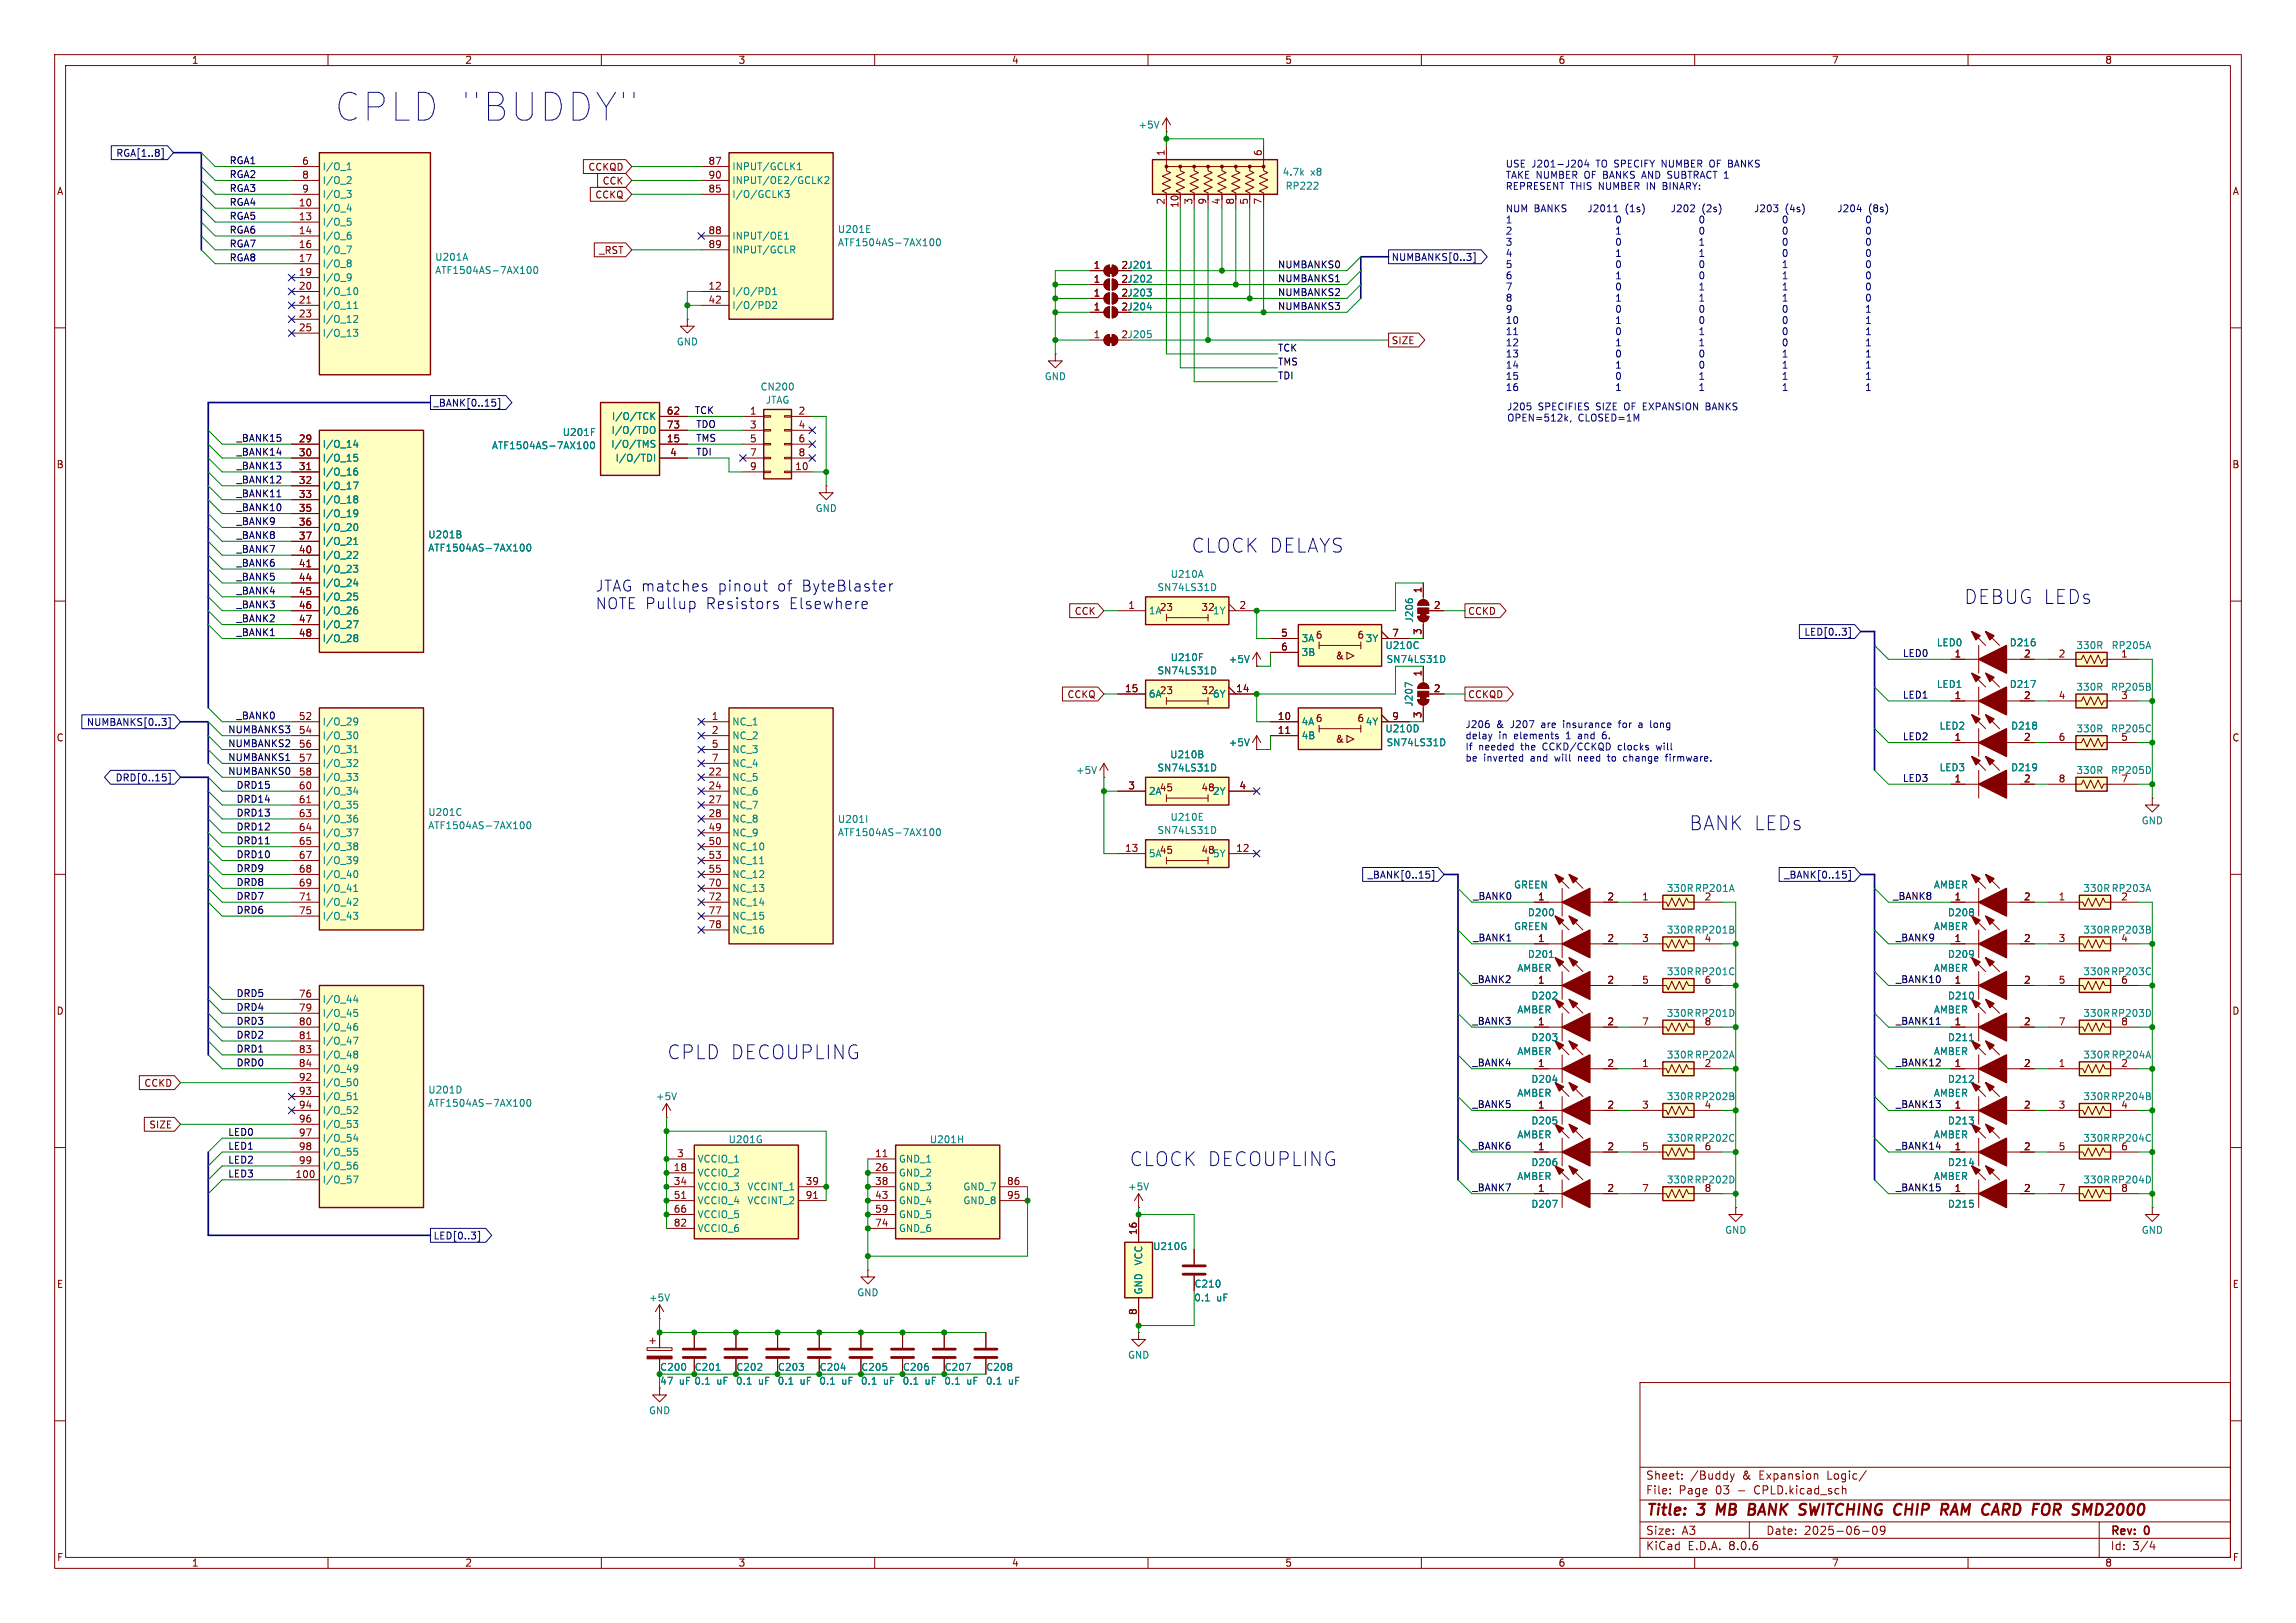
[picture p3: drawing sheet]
<svg xmlns="http://www.w3.org/2000/svg" width="420mm" height="297mm" viewBox="0 0 420 297" stroke-linecap="round" stroke-linejoin="round" font-family="sans-serif">
<defs><g id="words">
<text font-size="7.1" fill="#0000c2" x="61" y="22.6">CPLD &quot;BUDDY&quot;</text>
<g font-size="3.5" fill="#0000c2">
<text x="217.8" y="101.4">CLOCK DELAYS</text>
<text x="359.2" y="110.7">DEBUG LEDs</text>
<text x="308.9" y="152.2">BANK LEDs</text>
<text x="121.9" y="194.1">CPLD DECOUPLING</text>
<text x="206.5" y="213.6">CLOCK DECOUPLING</text>
</g>
<g font-size="2.8" fill="#0000c2">
<text x="108.8" y="108.4">JTAG matches</text>
<text x="108.8" y="111.6">NOTE Pullup</text>
<text x="129" y="111.6">Resistors</text>
<text x="131.2" y="108.4">pinout</text>
<text x="142.2" y="108.4">of</text>
<text x="144.3" y="111.6">Elsewhere</text>
<text x="146.7" y="108.4">ByteBlaster</text>
</g>
<g font-size="2.8" fill="#840000">
<text x="301" y="277.9">Title:</text>
<text x="310.6" y="277.9">3</text>
<text x="314.9" y="277.9">MB</text>
<text x="321.5" y="277.9">BANK SWITCHING</text>
<text x="349.8" y="277.9">CHIP</text>
<text x="359.1" y="277.9">RAM CARD FOR</text>
<text x="385.6" y="277.9">SMD2000</text>
</g>
<g font-size="2.1" fill="#840000">
<text x="301" y="273.7">File:</text>
<text x="301" y="271">Sheet:</text>
<text x="307.1" y="273.7">Page</text>
<text x="309.2" y="271">/Buddy</text>
<text x="313.9" y="273.7">03</text>
<text x="318" y="273.7">-</text>
<text x="318.8" y="271">&amp;</text>
<text x="321.2" y="273.7">CPLD.kicad_sch</text>
<text x="322" y="271">Expansion</text>
<text x="334.5" y="271">Logic/</text>
<text x="301" y="281.1">Size:</text>
<text x="307.6" y="281.1">A3</text>
<text x="323" y="281.1">Date:</text>
<text x="330" y="281.1">2025-06-09</text>
<text x="386" y="281.3">Rev:</text>
<text x="392.4" y="281.3">0</text>
<text x="301" y="283.9">KiCad</text>
<text x="308.7" y="283.9">E.D.A.</text>
<text x="316.3" y="283.9">8.0.6</text>
<text x="386" y="283.9">Id:</text>
<text x="390.1" y="283.9">3/4</text>
</g>
<g font-size="1.8" fill="#840000">
<text x="35" y="11.9">1</text>
<text x="85" y="11.9">2</text>
<text x="135" y="11.9">3</text>
<text x="185" y="11.9">4</text>
<text x="235" y="11.9">5</text>
<text x="285" y="11.9">6</text>
<text x="335" y="11.9">7</text>
<text x="385" y="11.9">8</text>
<text x="213.1" y="28.6" transform="rotate(-90 213.1 28.6)">1</text>
<text x="230.9" y="28.6" transform="rotate(-90 230.9 28.6)">6</text>
<text x="10.3" y="35.9">A</text>
<text x="55.2" y="30.2">6</text>
<text x="55.2" y="32.8">8</text>
<text x="55.2" y="35.3">9</text>
<text x="107.5" y="31.4">CCKQD</text>
<text x="110.1" y="34">CCK</text>
<text x="129.5" y="35.3">85</text>
<text x="129.5" y="30.2">87</text>
<text x="129.5" y="32.8">90</text>
<text x="408.3" y="35.9">A</text>
<text x="54.6" y="37.8">10</text>
<text x="54.6" y="40.4">13</text>
<text x="108.8" y="36.5">CCKQ</text>
<text x="213.1" y="37.5" transform="rotate(-90 213.1 37.5)">2</text>
<text x="215.6" y="38.1" transform="rotate(-90 215.6 38.1)">10</text>
<text x="218.2" y="37.5" transform="rotate(-90 218.2 37.5)">3</text>
<text x="220.7" y="37.5" transform="rotate(-90 220.7 37.5)">9</text>
<text x="223.3" y="37.5" transform="rotate(-90 223.3 37.5)">4</text>
<text x="225.8" y="37.5" transform="rotate(-90 225.8 37.5)">8</text>
<text x="228.3" y="37.5" transform="rotate(-90 228.3 37.5)">5</text>
<text x="230.9" y="37.5" transform="rotate(-90 230.9 37.5)">7</text>
<text x="54.6" y="42.9">14</text>
<text x="54.6" y="45.5">16</text>
<text x="109.5" y="46.7">_RST</text>
<text x="129.5" y="42.9">88</text>
<text x="129.5" y="45.5">89</text>
<text x="54.6" y="48">17</text>
<text x="54.6" y="50.5">19</text>
<text x="54.6" y="53.1">20</text>
<text x="129.5" y="53.1">12</text>
<text x="200" y="49.3">1</text>
<text x="200" y="51.8">1</text>
<text x="205" y="49.3">2J201</text>
<text x="205" y="51.8">2J202</text>
<text x="54.6" y="55.6">21</text>
<text x="54.6" y="58.2">23</text>
<text x="129.5" y="55.6">42</text>
<text x="200" y="54.4">1</text>
<text x="200" y="56.9">1</text>
<text x="205" y="54.4">2J203</text>
<text x="205" y="56.9">2J204</text>
<text x="54.6" y="60.7">25</text>
<text x="200" y="62">1</text>
<text x="254.5" y="63.2">SIZE</text>
<text x="121.9" y="75.9">62</text>
<text x="137.1" y="75.9">1</text>
<text x="146" y="75.9">2</text>
<text x="54.6" y="81">29</text>
<text x="54.6" y="83.6">30</text>
<text x="121.9" y="81">15</text>
<text x="121.9" y="78.5">73</text>
<text x="122.5" y="83.6">4</text>
<text x="137.1" y="78.5">3</text>
<text x="137.1" y="81">5</text>
<text x="137.1" y="83.6">7</text>
<text x="146" y="78.5">4</text>
<text x="146" y="81">6</text>
<text x="146" y="83.6">8</text>
<text x="10.3" y="85.9">B</text>
<text x="54.6" y="86.1">31</text>
<text x="54.6" y="88.6">32</text>
<text x="137.1" y="86.1">9</text>
<text x="145.4" y="86.1">10</text>
<text x="408.2" y="85.9">B</text>
<text x="54.6" y="91.2">33</text>
<text x="54.6" y="93.7">35</text>
<text x="54.6" y="96.3">36</text>
<text x="54.6" y="98.8">37</text>
<text x="54.6" y="101.3">40</text>
<text x="54.6" y="103.9">41</text>
<text x="54.6" y="106.4">44</text>
<text x="54.6" y="109">45</text>
<text x="54.6" y="111.5">46</text>
<text x="196.5" y="112.7">CCK</text>
<text x="206.3" y="111.5">1</text>
<text x="219.7" y="112">32</text>
<text x="226.6" y="111.5">2</text>
<text x="260.1" y="108.7" transform="rotate(-90 260.1 108.7)">1</text>
<text x="262.2" y="111.5">2</text>
<text x="268.4" y="112.7">CCKD</text>
<text x="54.6" y="114">47</text>
<text x="54.6" y="116.6">48</text>
<text x="234.2" y="116.6">5</text>
<text x="234.2" y="119.1">6</text>
<text x="240.6" y="117.1">6</text>
<text x="248.2" y="117.1">6</text>
<text x="254.6" y="116.6">7</text>
<text x="260.1" y="116.3" transform="rotate(-90 260.1 116.3)">3</text>
<text x="244.2" y="120.9">&amp;</text>
<text x="260.1" y="123.9" transform="rotate(-90 260.1 123.9)">1</text>
<text x="357.4" y="120.4">1</text>
<text x="370.1" y="120.4">2</text>
<text x="376.5" y="120.4">2</text>
<text x="387.9" y="120.4">1</text>
<text x="54.6" y="131.8">52</text>
<text x="130.1" y="131.8">1</text>
<text x="195.2" y="128">CCKQ</text>
<text x="205.7" y="126.7">15</text>
<text x="226" y="126.7">14</text>
<text x="233.6" y="131.8">10</text>
<text x="254.6" y="131.8">9</text>
<text x="260.1" y="131.5" transform="rotate(-90 260.1 131.5)">3</text>
<text x="262.2" y="126.7">2</text>
<text x="268.4" y="128">CCKQD</text>
<text x="357.4" y="128">1</text>
<text x="370.1" y="128">2</text>
<text x="376.5" y="128">4</text>
<text x="387.9" y="128">3</text>
<text x="10.3" y="135.9">C</text>
<text x="54.6" y="134.4">54</text>
<text x="54.6" y="136.9">56</text>
<text x="130.1" y="134.4">2</text>
<text x="130.1" y="136.9">5</text>
<text x="233.6" y="134.4">11</text>
<text x="240.6" y="132.3">6</text>
<text x="244.2" y="136.1">&amp;</text>
<text x="248.2" y="132.3">6</text>
<text x="357.4" y="135.6">1</text>
<text x="370.1" y="135.6">2</text>
<text x="376.5" y="135.6">6</text>
<text x="387.9" y="135.6">5</text>
<text x="408.2" y="135.9">C</text>
<text x="54.6" y="139.4">57</text>
<text x="54.6" y="142">58</text>
<text x="129.5" y="142">22</text>
<text x="130.1" y="139.4">7</text>
<text x="357.4" y="143.3">1</text>
<text x="370.1" y="143.3">2</text>
<text x="376.5" y="143.3">8</text>
<text x="387.9" y="143.3">7</text>
<text x="54.6" y="144.5">60</text>
<text x="54.6" y="147.1">61</text>
<text x="54.6" y="149.6">63</text>
<text x="129.5" y="144.5">24</text>
<text x="129.5" y="147.1">27</text>
<text x="129.5" y="149.6">28</text>
<text x="206.3" y="144.5">3</text>
<text x="219.7" y="145">48</text>
<text x="226.6" y="144.5">4</text>
<text x="54.6" y="152.1">64</text>
<text x="54.6" y="154.7">65</text>
<text x="129.5" y="152.1">49</text>
<text x="129.5" y="154.7">50</text>
<text x="205.7" y="156">13</text>
<text x="226" y="156">12</text>
<text x="54.6" y="157.2">67</text>
<text x="54.6" y="159.8">68</text>
<text x="129.5" y="157.2">53</text>
<text x="129.5" y="159.8">55</text>
<text x="219.7" y="156.4">48</text>
<text x="54.6" y="162.3">69</text>
<text x="54.6" y="164.8">71</text>
<text x="54.6" y="167.4">75</text>
<text x="129.5" y="162.3">70</text>
<text x="129.5" y="164.8">72</text>
<text x="129.5" y="167.4">77</text>
<text x="281.2" y="164.8">1</text>
<text x="293.9" y="164.8">2</text>
<text x="300.3" y="164.8">1</text>
<text x="311.7" y="164.8">2</text>
<text x="357.4" y="164.8">1</text>
<text x="370.1" y="164.8">2</text>
<text x="376.5" y="164.8">1</text>
<text x="387.9" y="164.8">2</text>
<text x="129.5" y="169.9">78</text>
<text x="281.2" y="172.5">1</text>
<text x="293.9" y="172.5">2</text>
<text x="300.3" y="172.5">3</text>
<text x="311.7" y="172.5">4</text>
<text x="357.4" y="172.5">1</text>
<text x="370.1" y="172.5">2</text>
<text x="376.5" y="172.5">3</text>
<text x="387.9" y="172.5">4</text>
<text x="10.3" y="185.9">D</text>
<text x="54.6" y="182.6">76</text>
<text x="54.6" y="185.2">79</text>
<text x="281.2" y="180.1">1</text>
<text x="293.9" y="180.1">2</text>
<text x="300.3" y="180.1">5</text>
<text x="311.7" y="180.1">6</text>
<text x="357.4" y="180.1">1</text>
<text x="370.1" y="180.1">2</text>
<text x="376.5" y="180.1">5</text>
<text x="387.9" y="180.1">6</text>
<text x="408.2" y="185.9">D</text>
<text x="54.6" y="187.7">80</text>
<text x="54.6" y="190.2">81</text>
<text x="281.2" y="187.7">1</text>
<text x="293.9" y="187.7">2</text>
<text x="300.3" y="187.7">7</text>
<text x="311.7" y="187.7">8</text>
<text x="357.4" y="187.7">1</text>
<text x="370.1" y="187.7">2</text>
<text x="376.5" y="187.7">7</text>
<text x="387.9" y="187.7">8</text>
<text x="54.6" y="192.8">83</text>
<text x="54.6" y="195.3">84</text>
<text x="54.6" y="197.9">92</text>
<text x="281.2" y="195.3">1</text>
<text x="293.9" y="195.3">2</text>
<text x="300.3" y="195.3">1</text>
<text x="311.7" y="195.3">2</text>
<text x="357.4" y="195.3">1</text>
<text x="370.1" y="195.3">2</text>
<text x="376.5" y="195.3">1</text>
<text x="387.9" y="195.3">2</text>
<text x="26.3" y="199.1">CCKD</text>
<text x="54.6" y="200.4">93</text>
<text x="54.6" y="202.9">94</text>
<text x="281.2" y="202.9">1</text>
<text x="293.9" y="202.9">2</text>
<text x="300.3" y="202.9">3</text>
<text x="311.7" y="202.9">4</text>
<text x="357.4" y="202.9">1</text>
<text x="370.1" y="202.9">2</text>
<text x="376.5" y="202.9">3</text>
<text x="387.9" y="202.9">4</text>
<text x="27.2" y="206.7">SIZE</text>
<text x="54.6" y="205.5">96</text>
<text x="54.6" y="208">97</text>
<text x="54" y="215.6">100</text>
<text x="54.6" y="210.6">98</text>
<text x="54.6" y="213.1">99</text>
<text x="123.1" y="214.4">18</text>
<text x="123.8" y="211.8">3</text>
<text x="160" y="211.8">11</text>
<text x="160" y="214.4">26</text>
<text x="281.2" y="210.6">1</text>
<text x="293.9" y="210.6">2</text>
<text x="300.3" y="210.6">5</text>
<text x="311.7" y="210.6">6</text>
<text x="357.4" y="210.6">1</text>
<text x="370.1" y="210.6">2</text>
<text x="376.5" y="210.6">5</text>
<text x="387.9" y="210.6">6</text>
<text x="123.1" y="216.9">34</text>
<text x="123.1" y="219.5">51</text>
<text x="123.1" y="222">66</text>
<text x="147.3" y="216.9">39</text>
<text x="147.3" y="219.5">91</text>
<text x="160" y="216.9">38</text>
<text x="160" y="219.5">43</text>
<text x="160" y="222">59</text>
<text x="184.1" y="216.9">86</text>
<text x="184.1" y="219.5">95</text>
<text x="281.2" y="218.2">1</text>
<text x="293.9" y="218.2">2</text>
<text x="300.3" y="218.2">7</text>
<text x="311.7" y="218.2">8</text>
<text x="357.4" y="218.2">1</text>
<text x="370.1" y="218.2">2</text>
<text x="376.5" y="218.2">7</text>
<text x="387.9" y="218.2">8</text>
<text x="123.1" y="224.5">82</text>
<text x="160" y="224.5">74</text>
<text x="208" y="226.1" transform="rotate(-90 208 226.1)">16</text>
<text x="10.3" y="235.9">E</text>
<text x="408.3" y="235.9">E</text>
<text x="208" y="240.7" transform="rotate(-90 208 240.7)">8</text>
<text x="10.3" y="285.9">F</text>
<text x="35" y="286.9">1</text>
<text x="85" y="286.9">2</text>
<text x="135" y="286.9">3</text>
<text x="185" y="286.9">4</text>
<text x="235" y="286.9">5</text>
<text x="285" y="286.9">6</text>
<text x="335" y="286.9">7</text>
<text x="385" y="286.9">8</text>
<text x="408.3" y="285.9">F</text>
</g>
<g font-size="1.8" fill="#008484">
<text x="208.1" y="23.7">+5V</text>
<text x="58.9" y="31.3">I/O_1</text>
<text x="58.9" y="33.9">I/O_2</text>
<text x="133.9" y="31.3">INPUT/GCLK1</text>
<text x="133.9" y="33.9">INPUT/OE2/GCLK2</text>
<text x="234.5" y="32.4">4.7k</text>
<text x="235.1" y="34.9">RP222</text>
<text x="239.7" y="32.4">x8</text>
<text x="58.9" y="39">I/O_4</text>
<text x="58.9" y="41.5">I/O_5</text>
<text x="58.9" y="36.4">I/O_3</text>
<text x="133.9" y="36.4">I/O/GCLK3</text>
<text x="58.9" y="44">I/O_6</text>
<text x="58.9" y="46.6">I/O_7</text>
<text x="79.5" y="47.9">U201A</text>
<text x="133.9" y="44">INPUT/OE1</text>
<text x="133.9" y="46.6">INPUT/GCLR</text>
<text x="153.2" y="42.8">U201E</text>
<text x="153.2" y="45.3">ATF1504AS-7AX100</text>
<text x="58.9" y="49.1">I/O_8</text>
<text x="58.9" y="51.7">I/O_9</text>
<text x="79.5" y="50.3">ATF1504AS-7AX100</text>
<text x="58.9" y="54.2">I/O_10</text>
<text x="58.9" y="56.7">I/O_11</text>
<text x="58.9" y="59.3">I/O_12</text>
<text x="133.9" y="54.2">I/O/PD1</text>
<text x="133.9" y="56.7">I/O/PD2</text>
<text x="58.9" y="61.8">I/O_13</text>
<text x="123.7" y="63.4">GND</text>
<text x="205" y="62">2J205</text>
<text x="139" y="71.6">CN200</text>
<text x="191" y="69.8">GND</text>
<text x="111.8" y="77.1">I/O/TCK</text>
<text x="140" y="74.1">JTAG</text>
<text x="58.9" y="82.1">I/O_14</text>
<text x="89.9" y="82.4">ATF1504AS-7AX100</text>
<text x="102.8" y="80">U201F</text>
<text x="111.7" y="82.1">I/O/TMS</text>
<text x="111.8" y="79.6">I/O/TDO</text>
<text x="58.9" y="84.7">I/O_15</text>
<text x="58.9" y="87.2">I/O_16</text>
<text x="58.9" y="89.8">I/O_17</text>
<text x="112.5" y="84.7">I/O/TDI</text>
<text x="58.9" y="92.3">I/O_18</text>
<text x="58.9" y="94.8">I/O_19</text>
<text x="149.1" y="93.9">GND</text>
<text x="58.9" y="97.4">I/O_20</text>
<text x="58.9" y="99.9">I/O_21</text>
<text x="78.2" y="98.7">U201B</text>
<text x="78.2" y="101.1">ATF1504AS-7AX100</text>
<text x="58.9" y="102.5">I/O_22</text>
<text x="58.9" y="105">I/O_23</text>
<text x="58.9" y="107.5">I/O_24</text>
<text x="214" y="105.9">U210A</text>
<text x="58.9" y="110.1">I/O_25</text>
<text x="58.9" y="112.6">I/O_26</text>
<text x="210.1" y="112.6">1A</text>
<text x="211.6" y="108.4">SN74LS31D</text>
<text x="212" y="112">23</text>
<text x="221.8" y="112.6">1Y</text>
<text x="58.9" y="115.2">I/O_27</text>
<text x="58.9" y="117.7">I/O_28</text>
<text x="238" y="117.7">3A</text>
<text x="249.7" y="117.7">3Y</text>
<text x="253.3" y="119">U210C</text>
<text x="258.7" y="114" transform="rotate(-90 258.7 114)">J206</text>
<text x="354.2" y="118.5">LED0</text>
<text x="367.5" y="118.5">D216</text>
<text x="379.7" y="119">330R</text>
<text x="386.2" y="119">RP205A</text>
<text x="211.6" y="123.6">SN74LS31D</text>
<text x="214" y="121.2">U210F</text>
<text x="224.7" y="121.5">+5V</text>
<text x="238" y="120.2">3B</text>
<text x="253.5" y="121.5">SN74LS31D</text>
<text x="210.1" y="127.9">6A</text>
<text x="212" y="127.2">23</text>
<text x="219.7" y="127.2">32</text>
<text x="221.8" y="127.9">6Y</text>
<text x="258.6" y="129.4" transform="rotate(-90 258.6 129.4)">J207</text>
<text x="354.2" y="126.1">LED1</text>
<text x="367.5" y="126.1">D217</text>
<text x="379.7" y="126.6">330R</text>
<text x="386.1" y="126.6">RP205B</text>
<text x="58.9" y="132.9">I/O_29</text>
<text x="58.9" y="135.5">I/O_30</text>
<text x="133.9" y="132.9">NC_1</text>
<text x="133.9" y="135.5">NC_2</text>
<text x="224.7" y="136.8">+5V</text>
<text x="238" y="132.9">4A</text>
<text x="238" y="135.5">4B</text>
<text x="249.7" y="132.9">4Y</text>
<text x="253.3" y="134.2">U210D</text>
<text x="253.5" y="136.8">SN74LS31D</text>
<text x="354.7" y="133.7">LED2</text>
<text x="367.8" y="133.7">D218</text>
<text x="379.7" y="134.2">330R</text>
<text x="386.1" y="134.2">RP205C</text>
<text x="58.9" y="138">I/O_31</text>
<text x="58.9" y="140.6">I/O_32</text>
<text x="58.9" y="143.1">I/O_33</text>
<text x="133.9" y="143.1">NC_5</text>
<text x="133.9" y="138">NC_3</text>
<text x="133.9" y="140.6">NC_4</text>
<text x="196.7" y="141.8">+5V</text>
<text x="211.6" y="141.4">SN74LS31D</text>
<text x="214" y="139">U210B</text>
<text x="354.7" y="141.3">LED3</text>
<text x="367.8" y="141.3">D219</text>
<text x="379.7" y="141.8">330R</text>
<text x="386.1" y="141.8">RP205D</text>
<text x="58.9" y="145.6">I/O_34</text>
<text x="58.9" y="148.2">I/O_35</text>
<text x="78.2" y="149.5">U201C</text>
<text x="133.9" y="145.6">NC_6</text>
<text x="133.9" y="148.2">NC_7</text>
<text x="210.1" y="145.6">2A</text>
<text x="212" y="145">45</text>
<text x="221.8" y="145.6">2Y</text>
<text x="58.9" y="150.7">I/O_36</text>
<text x="58.9" y="153.3">I/O_37</text>
<text x="58.9" y="155.8">I/O_38</text>
<text x="78.2" y="151.9">ATF1504AS-7AX100</text>
<text x="133.9" y="150.7">NC_8</text>
<text x="133.9" y="153.3">NC_9</text>
<text x="133.9" y="155.8">NC_10</text>
<text x="153.2" y="150.8">U201I</text>
<text x="153.2" y="153.2">ATF1504AS-7AX100</text>
<text x="211.6" y="152.8">SN74LS31D</text>
<text x="214" y="150.4">U210E</text>
<text x="391.7" y="151">GND</text>
<text x="58.9" y="158.3">I/O_39</text>
<text x="58.9" y="160.9">I/O_40</text>
<text x="133.9" y="158.3">NC_11</text>
<text x="133.9" y="160.9">NC_12</text>
<text x="210.1" y="157.1">5A</text>
<text x="212" y="156.4">45</text>
<text x="221.8" y="157.1">5Y</text>
<text x="58.9" y="163.4">I/O_41</text>
<text x="58.9" y="166">I/O_42</text>
<text x="133.9" y="163.4">NC_13</text>
<text x="133.9" y="166">NC_14</text>
<text x="276.8" y="162.8">GREEN</text>
<text x="279.4" y="167.9">D200</text>
<text x="304.8" y="163.4">330R RP201A</text>
<text x="353.7" y="162.8">AMBER</text>
<text x="356.2" y="167.9">D208</text>
<text x="381" y="163.4">330R RP203A</text>
<text x="58.9" y="168.5">I/O_43</text>
<text x="133.9" y="168.5">NC_15</text>
<text x="133.9" y="171">NC_16</text>
<text x="276.8" y="170.4">GREEN</text>
<text x="304.8" y="171">330R RP201B</text>
<text x="353.7" y="170.4">AMBER</text>
<text x="381" y="171">330R RP203B</text>
<text x="277.5" y="178">AMBER</text>
<text x="279.4" y="175.5">D201</text>
<text x="304.8" y="178.7">330R RP201C</text>
<text x="353.7" y="178">AMBER</text>
<text x="356.2" y="175.5">D209</text>
<text x="381" y="178.7">330R RP203C</text>
<text x="58.9" y="183.7">I/O_44</text>
<text x="277.5" y="185.6">AMBER</text>
<text x="280" y="183.1">D202</text>
<text x="353.7" y="185.6">AMBER</text>
<text x="356.2" y="183.1">D210</text>
<text x="58.9" y="186.3">I/O_45</text>
<text x="58.9" y="188.8">I/O_46</text>
<text x="58.9" y="191.4">I/O_47</text>
<text x="280" y="190.7">D203</text>
<text x="304.8" y="186.3">330R RP201D</text>
<text x="356.2" y="190.7">D211</text>
<text x="381" y="186.3">330R RP203D</text>
<text x="58.9" y="193.9">I/O_48</text>
<text x="58.9" y="196.4">I/O_49</text>
<text x="277.5" y="193.3">AMBER</text>
<text x="304.8" y="193.9">330R RP202A</text>
<text x="353.7" y="193.3">AMBER</text>
<text x="381" y="193.9">330R RP204A</text>
<text x="58.9" y="199">I/O_50</text>
<text x="58.9" y="201.5">I/O_51</text>
<text x="78.2" y="200.3">U201D</text>
<text x="78.2" y="202.7">ATF1504AS-7AX100</text>
<text x="119.9" y="201.5">+5V</text>
<text x="277.5" y="200.9">AMBER</text>
<text x="280" y="198.3">D204</text>
<text x="304.8" y="201.5">330R RP202B</text>
<text x="353.7" y="200.9">AMBER</text>
<text x="356.2" y="198.3">D212</text>
<text x="381" y="201.5">330R RP204B</text>
<text x="58.9" y="204.1">I/O_52</text>
<text x="58.9" y="206.6">I/O_53</text>
<text x="58.9" y="209.1">I/O_54</text>
<text x="133.2" y="209.4">U201G</text>
<text x="170" y="209.4">U201H</text>
<text x="277.5" y="208.5">AMBER</text>
<text x="280" y="206">D205</text>
<text x="304.8" y="209.1">330R RP202C</text>
<text x="353.7" y="208.5">AMBER</text>
<text x="356.2" y="206">D213</text>
<text x="381" y="209.1">330R RP204C</text>
<text x="58.9" y="211.7">I/O_55</text>
<text x="58.9" y="214.2">I/O_56</text>
<text x="127.5" y="215.5">VCCIO_2</text>
<text x="127.5" y="213">VCCIO_1</text>
<text x="164.3" y="213">GND_1</text>
<text x="164.3" y="215.5">GND_2</text>
<text x="280" y="213.6">D206</text>
<text x="356.2" y="213.6">D214</text>
<text x="58.9" y="216.8">I/O_57</text>
<text x="127.5" y="218">VCCIO_3</text>
<text x="127.5" y="220.6">VCCIO_4</text>
<text x="136.6" y="218">VCCINT_1</text>
<text x="136.6" y="220.6">VCCINT_2</text>
<text x="164.3" y="218">GND_3</text>
<text x="164.3" y="220.6">GND_4</text>
<text x="176.1" y="218">GND_7</text>
<text x="176.1" y="220.6">GND_8</text>
<text x="206.2" y="218">+5V</text>
<text x="277.5" y="216.1">AMBER</text>
<text x="280" y="221.2">D207</text>
<text x="304.8" y="216.8">330R RP202D</text>
<text x="353.7" y="216.1">AMBER</text>
<text x="356.2" y="221.2">D215</text>
<text x="381" y="216.8">330R RP204D</text>
<text x="127.5" y="223.1">VCCIO_5</text>
<text x="127.5" y="225.7">VCCIO_6</text>
<text x="164.3" y="223.1">GND_5</text>
<text x="164.3" y="225.7">GND_6</text>
<text x="315.5" y="226">GND</text>
<text x="391.7" y="226">GND</text>
<text x="209.1" y="231.7" transform="rotate(-90 209.1 231.7)">VCC</text>
<text x="210.8" y="229">U210G</text>
<text x="118.6" y="238.4">+5V</text>
<text x="156.7" y="237.4">GND</text>
<text x="209.1" y="237" transform="rotate(-90 209.1 237)">GND</text>
<text x="218.3" y="238.4">0.1</text>
<text x="218.4" y="235.8">C210</text>
<text x="222.5" y="238.4">uF</text>
<text x="120.7" y="251.1">C200</text>
<text x="127" y="251.1">C201</text>
<text x="134.6" y="251.1">C202</text>
<text x="142.2" y="251.1">C203</text>
<text x="149.8" y="251.1">C204</text>
<text x="157.4" y="251.1">C205</text>
<text x="165.1" y="251.1">C206</text>
<text x="172.7" y="251.1">C207</text>
<text x="180.3" y="251.1">C208</text>
<text x="206.2" y="248.8">GND</text>
<text x="120.7" y="253.6">47</text>
<text x="124.2" y="253.6">uF 0.1</text>
<text x="131.1" y="253.6">uF</text>
<text x="134.5" y="253.6">0.1</text>
<text x="138.7" y="253.6">uF</text>
<text x="142.1" y="253.6">0.1</text>
<text x="146.3" y="253.6">uF</text>
<text x="149.8" y="253.6">0.1</text>
<text x="154" y="253.6">uF</text>
<text x="157.4" y="253.6">0.1</text>
<text x="161.6" y="253.6">uF</text>
<text x="165" y="253.6">0.1</text>
<text x="169.2" y="253.6">uF</text>
<text x="172.6" y="253.6">0.1</text>
<text x="176.8" y="253.6">uF</text>
<text x="180.2" y="253.6">0.1</text>
<text x="184.4" y="253.6">uF</text>
<text x="118.6" y="259">GND</text>
</g>
<g font-size="1.8" fill="#000084">
<text x="21.2" y="28.9">RGA[1..8]</text>
<text x="254.5" y="47.9">NUMBANKS[0..3]</text>
<text x="79.2" y="74.6">_BANK[0..15]</text>
<text x="330" y="116.5">LED[0..3]</text>
<text x="15.8" y="133">NUMBANKS[0..3]</text>
<text x="21" y="143.2">DRD[0..15]</text>
<text x="250.1" y="161">_BANK[0..15]</text>
<text x="326.3" y="161">_BANK[0..15]</text>
<text x="79.2" y="227">LED[0..3]</text>
</g>
<g font-size="1.8">
<text x="41.9" y="35.2">RGA3</text>
<text x="41.9" y="32.7">RGA2</text>
<text x="41.9" y="30.1">RGA1</text>
<text x="41.9" y="40.3">RGA5</text>
<text x="41.9" y="37.7">RGA4</text>
<text x="41.9" y="45.4">RGA7</text>
<text x="41.9" y="42.8">RGA6</text>
<text x="41.9" y="47.9">RGA8</text>
<text x="233.7" y="51.7">NUMBANKS1</text>
<text x="233.7" y="49.2">NUMBANKS0</text>
<text x="233.7" y="54.3">NUMBANKS2</text>
<text x="233.7" y="56.8">NUMBANKS3</text>
<text x="233.7" y="64.4">TCK</text>
<text x="233.7" y="67">TMS</text>
<text x="233.7" y="69.5">TDI</text>
<text x="127" y="75.9">TCK</text>
<text x="43.2" y="80.9">_BANK15</text>
<text x="43.2" y="83.5">_BANK14</text>
<text x="127.3" y="78.4">TDO</text>
<text x="127.3" y="80.9">TMS</text>
<text x="127.3" y="83.5">TDI</text>
<text x="43.2" y="88.6">_BANK12</text>
<text x="43.2" y="86">_BANK13</text>
<text x="43.2" y="91.1">_BANK11</text>
<text x="43.2" y="93.6">_BANK10</text>
<text x="43.2" y="98.7">_BANK8</text>
<text x="43.2" y="96.2">_BANK9</text>
<text x="43.2" y="101.3">_BANK7</text>
<text x="43.2" y="103.8">_BANK6</text>
<text x="43.2" y="106.3">_BANK5</text>
<text x="43.2" y="114">_BANK2</text>
<text x="43.2" y="111.4">_BANK3</text>
<text x="43.2" y="108.9">_BANK4</text>
<text x="43.2" y="116.5">_BANK1</text>
<text x="348" y="120.3">LED0</text>
<text x="43.2" y="131.7">_BANK0</text>
<text x="348" y="127.9">LED1</text>
<text x="41.7" y="134.3">NUMBANKS3</text>
<text x="41.7" y="136.8">NUMBANKS2</text>
<text x="348" y="135.5">LED2</text>
<text x="41.7" y="139.4">NUMBANKS1</text>
<text x="41.7" y="141.9">NUMBANKS0</text>
<text x="348" y="143.2">LED3</text>
<text x="43.2" y="144.4">DRD15</text>
<text x="43.2" y="147">DRD14</text>
<text x="43.2" y="149.5">DRD13</text>
<text x="43.2" y="152.1">DRD12</text>
<text x="43.2" y="154.6">DRD11</text>
<text x="43.2" y="159.7">DRD9</text>
<text x="43.2" y="157.1">DRD10</text>
<text x="43.2" y="167.3">DRD6</text>
<text x="43.2" y="162.2">DRD8</text>
<text x="43.2" y="164.8">DRD7</text>
<text x="269.4" y="164.8">_BANK0</text>
<text x="346.2" y="164.8">_BANK8</text>
<text x="269.4" y="172.4">_BANK1</text>
<text x="346.7" y="172.4">_BANK9</text>
<text x="269.2" y="180">_BANK2</text>
<text x="346.7" y="180">_BANK10</text>
<text x="43.2" y="182.5">DRD5</text>
<text x="43.2" y="185.1">DRD4</text>
<text x="43.2" y="190.2">DRD2</text>
<text x="43.2" y="187.6">DRD3</text>
<text x="269.2" y="187.6">_BANK3</text>
<text x="346.7" y="187.6">_BANK11</text>
<text x="43.2" y="192.7">DRD1</text>
<text x="43.2" y="195.2">DRD0</text>
<text x="269.2" y="195.2">_BANK4</text>
<text x="346.7" y="195.2">_BANK12</text>
<text x="269.2" y="202.9">_BANK5</text>
<text x="346.7" y="202.9">_BANK13</text>
<text x="41.7" y="207.9">LED0</text>
<text x="41.7" y="210.5">LED1</text>
<text x="41.7" y="215.6">LED3</text>
<text x="41.7" y="213">LED2</text>
<text x="269.2" y="210.5">_BANK6</text>
<text x="346.7" y="210.5">_BANK14</text>
<text x="269.2" y="218.1">_BANK7</text>
<text x="346.7" y="218.1">_BANK15</text>
</g>
<g font-size="1.8" fill="#0000c2">
<text x="275.3" y="30.7">USE J201-J204</text>
<text x="275.3" y="32.8">TAKE NUMBER</text>
<text x="275.3" y="34.8">REPRESENT THIS</text>
<text x="290" y="32.8">OF BANKS</text>
<text x="292.1" y="30.7">TO SPECIFY</text>
<text x="292.6" y="34.8">NUMBER</text>
<text x="300.9" y="32.8">AND SUBTRACT 1</text>
<text x="301.5" y="34.8">IN</text>
<text x="304.5" y="30.7">NUMBER</text>
<text x="304.6" y="34.8">BINARY:</text>
<text x="313.4" y="30.7">OF BANKS</text>
<text x="275.3" y="38.9">NUM</text>
<text x="275.3" y="41">1</text>
<text x="280.6" y="38.9">BANKS J2011</text>
<text x="297.5" y="38.9">(1s) J202</text>
<text x="313.1" y="38.9">(2s) J203</text>
<text x="328.7" y="38.9">(4s) J204</text>
<text x="344.3" y="38.9">(8s)</text>
<text x="275.3" y="43">2</text>
<text x="275.3" y="45.1">3</text>
<text x="275.3" y="47.1">4</text>
<text x="275.3" y="49.1">5</text>
<text x="275.3" y="51.2">6</text>
<text x="275.3" y="53.2">7</text>
<text x="275.3" y="55.3">8</text>
<text x="275.3" y="57.3">9</text>
<text x="275.3" y="59.4">10</text>
<text x="275.3" y="61.4">11</text>
<text x="275.3" y="63.5">12</text>
<text x="275.3" y="65.5">13</text>
<text x="275.3" y="67.5">14</text>
<text x="275.3" y="69.6">15</text>
<text x="275.3" y="71.6">16</text>
<text x="275.6" y="75.2">J205</text>
<text x="275.6" y="77.2">OPEN=512k,</text>
<text x="281.4" y="75.2">SPECIFIES</text>
<text x="288.7" y="77.2">CLOSED=1M</text>
<text x="292.1" y="75.2">SIZE</text>
<text x="297.4" y="75.2">OF EXPANSION</text>
<text x="312.7" y="75.2">BANKS</text>
<text x="268" y="133.3">J206</text>
<text x="268" y="135.4">delay</text>
<text x="268" y="137.4">If</text>
<text x="270.5" y="137.4">needed</text>
<text x="273.7" y="133.3">&amp;</text>
<text x="274.2" y="135.4">in</text>
<text x="276.5" y="133.3">J207</text>
<text x="277.1" y="135.4">elements</text>
<text x="278.4" y="137.4">the</text>
<text x="282.2" y="133.3">are</text>
<text x="282.5" y="137.4">CCKD/CCKQD</text>
<text x="286.4" y="133.3">insurance</text>
<text x="286.8" y="135.4">1</text>
<text x="289.2" y="135.4">and</text>
<text x="293.8" y="135.4">6.</text>
<text x="296.5" y="137.4">clocks</text>
<text x="296.8" y="133.3">for</text>
<text x="300.6" y="133.3">a</text>
<text x="303" y="133.3">long</text>
<text x="303.7" y="137.4">will</text>
<text x="268" y="139.5">be</text>
<text x="271.4" y="139.5">inverted</text>
<text x="280.1" y="139.5">and</text>
<text x="284.7" y="139.5">will</text>
<text x="289.2" y="139.5">need</text>
<text x="294.8" y="139.5">to</text>
<text x="297.9" y="139.5">change</text>
<text x="305.8" y="139.5">firmware.</text>
</g>
</g></defs>
<g fill="none" stroke="#840000" stroke-width=".18">
<path d="M10 10h400v277h-400zM12 12h396v273h-396zM60 10v2M110 10v2M160 10v2M210 10v2M260 10v2M310 10v2M360 10v2M10 60h2M408 60h2M10 110h2"/>
<path d="M408 110h2M10 160h2M408 160h2M10 210h2M408 210h2M10 260h2M300 253h108v32h-108zM408 260h2M300 278.5h108M300 274.5h108M300 268.5h108M305.5 273.2v.2"/>
<path d="M305.5 272.5v.1M307.7 270.5v.2M307.7 269.8v.1M316.5 269.7l.4 1M316.9 270.7l-.2 .3-.2 .2M317.2 269.7l-.3 1M320 278.5v3M332.3 269.7l.2 .2v.8M337.1 272.5h.5l.1 .9M341.4 269.1l-1.3 1.9M342.7 279.4l.2-.1a.8 .8 0 0 1 .5 .7 .8 .8 0 0 1-.5 .8 1 1 0 0 1-.2-1.4zM344.8 279.9l-.3 .3h-.3l-.3-.3 .2-.5 .4-.1 .2 .1a.99 .99 0 0 1-.3 1.4h-.3"/>
<path d="M384 278.5v6.5M60 285v2M110 285v2M160 285v2M210 285v2M260 285v2M300 281.5h108M310 285v2M340.7 280.2h1.2M360 285v2M393.7 282l-.4 1.1h.9M394 282.6v1"/>
</g>
<path d="M314.3 275.2l-.3 2M319.9 276.2h.7M320.1 275.2h.6M320.6 276.2l.3 .1M320.8 277.1l-1 .1M320.8 276.1l-.2 .1M348.6 276.2h1.2M348.7 275.2l-.2 2M356.8 277.2l.9-2 .4 2M357 276.6h1M384.3 275.3a1.13 1.13 0 0 1 .1 1.4" fill="none" stroke="#840000" stroke-width=".4"/>
<path d="M380.4 194.3h5.7v2.6h-5.7z" fill="#ffffc2"/>
<path d="M380.4 194.3h5.7v2.6h-5.7z" fill="none" stroke="#840000" stroke-width=".25"/>
<g fill="none" stroke="#840000" stroke-width=".18">
<path d="M360.7 198.1l2.5 2.6M363.2 198.1l2.6 2.6M374.6 195.6h6.4l.4 .7 .6-1.5 .7 1.5 .7-1.5 .6 1.5 .7-1.5 .4 .8h6.1M356.9 203.2h5M356.9 218.4h5M360.7 213.4l2.5 2.5M361.9 200.7v5M361.9 215.9v5.1M363.2 213.4l2.6 2.5M367 203.2h5.1M367 218.4h5.1M165.1 243.8v2.8"/>
<path d="M165.1 248.7v2.8"/>
</g>
<path d="M393 192.3l.4 1.3M167.2 253.3h.7" fill="none" stroke="#008484" stroke-width=".18"/>
<g fill="#840000" stroke="#840000" stroke-width=".25">
<path d="M361.9 203.2l5.1-2.5v5z"/>
<path d="M360.7 198.1l1.5 .8-.8 .7z"/>
<path d="M363.2 198.1l1.5 .8-.7 .7z"/>
<path d="M361.9 218.4l5.1-2.5v5.1z"/>
<path d="M360.7 213.4l1.5 .7-.8 .8z"/>
<path d="M363.2 213.4l1.5 .7-.7 .8z"/>
</g>
<path d="M163.1 246.9h4M163.1 248.4h4" fill="none" stroke="#840000" stroke-width=".51"/>
<path d="M58.4 27.9h20.3v40.7h-20.3z" fill="#ffffc2"/>
<path d="M58.4 27.9h20.3v40.7h-20.3z" fill="none" stroke="#840000" stroke-width=".25"/>
<g fill="none" stroke="#840000" stroke-width=".18">
<path d="M53.3 38.1h5.1M53.3 30.5h5.1M53.3 33h5.1M53.3 35.6h5.1M53.3 40.6h5.1M53.3 43.2h5.1M53.3 45.7h5.1M53.3 48.3h5.1M53.3 50.8h5.1M53.3 53.3h5.1M53.3 55.9h5.1M53.3 58.4h5.1"/>
<path d="M56.1 55.5h.7M53.3 61h5.1M356.9 210.8h5M360.7 205.7l2.5 2.6M361.9 208.3v5.1M363.2 205.7l2.6 2.6M367 210.8h5.1"/>
</g>
<g fill="none" stroke="#008484" stroke-width=".18">
<path d="M63.4 34.9h.8l-.4 .5 .4 .1v.4l-.2 .2h-.4M63.5 38.3h.8M63.5 31.1h.7M63.5 30.2l.4-.4v1.3M63.6 39.9h.6M63.7 32.3l.4 .1 .1 .3-.8 .9h.8M64.1 37.8v.9M63.4 45h.9l-.6 1.3M63.7 40.4h.3l.2 .3v.4l-.5 .1M63.7 43h.4l.1 .2v.4l-.5 .2M63.7 47.6h.3l.2 .2-.2 .3M63.7 50.1h.3l.2 .3a.84 .84 0 0 1-.3 1h-.3"/>
<path d="M63.7 48.1h.3M64 48.1l.2 .3v.2l-.1 .2h-.4M64.1 42.5l-.4 .1M64.2 50.7l-.2 .2h-.3M64.7 57.9l.5-.2 .2 .4-.7 .9h.7M64.7 56.5h.7M64.7 55.6l.4-.4v1.3M64.8 52.9l.2-.3a.68 .68 0 0 1 .5 .7 .68 .68 0 0 1-.5 .6l-.2-.2M85.1 46.4l.4 1.2M96.5 48.9l.2-.1a.68 .68 0 0 1 .5 .6 .68 .68 0 0 1-.5 .7l-.2-.2M97.8 48.9l.1-.1a.68 .68 0 0 1 .5 .6 .68 .68 0 0 1-.5 .7l-.3-.5zM64.7 60.3h.7l-.4 .5 .4 .1v.5l-.2 .1h-.5"/>
<path d="M360.3 212.9h.7"/>
</g>
<g fill="#840000" stroke="#840000" stroke-width=".25">
<path d="M361.9 210.8l5.1-2.5v5.1z"/>
<path d="M360.7 205.7l1.5 .8-.8 .8z"/>
<path d="M363.2 205.7l1.5 .8-.7 .8z"/>
</g>
<path d="M304.2 194.3h5.7v2.6h-5.7z" fill="#ffffc2"/>
<path d="M304.2 194.3h5.7v2.6h-5.7z" fill="none" stroke="#840000" stroke-width=".25"/>
<path d="M298.4 195.6h6.4l.4 .7 .6-1.5 .7 1.5 .7-1.5 .6 1.5 .7-1.5 .4 .8h6.1M157.5 243.8v2.8M157.5 248.7v2.8M180.3 243.8v2.8M180.3 248.7v2.8" fill="none" stroke="#840000" stroke-width=".18"/>
<path d="M316.8 192.3l.4 1.3M159.5 253.3h.8M182.4 253.3h.7" fill="none" stroke="#008484" stroke-width=".18"/>
<path d="M155.4 246.9h4.1M155.4 248.4h4.1M178.3 246.9h4.1M178.3 248.4h4.1" fill="none" stroke="#840000" stroke-width=".51"/>
<path d="M304.2 186.7h5.7v2.5h-5.7z" fill="#ffffc2"/>
<path d="M304.2 186.7h5.7v2.5h-5.7z" fill="none" stroke="#840000" stroke-width=".25"/>
<path d="M298.4 188h6.4l.4 .7 .6-1.5 .7 1.5 .7-1.5 .6 1.5 .7-1.5 .4 .8h6.1" fill="none" stroke="#840000" stroke-width=".18"/>
<path d="M317 184.9l.2 .4-.2 .5" fill="none" stroke="#008484" stroke-width=".18"/>
<path d="M304.2 163.8h5.7v2.6h-5.7z" fill="#ffffc2"/>
<path d="M304.2 163.8h5.7v2.6h-5.7z" fill="none" stroke="#840000" stroke-width=".25"/>
<path d="M298.4 165.1h6.4l.4 .8 .6-1.6 .7 1.6 .7-1.6 .6 1.6 .7-1.6 .4 .8h6.1" fill="none" stroke="#840000" stroke-width=".18"/>
<path d="M316.8 161.9l.4 1.2" fill="none" stroke="#008484" stroke-width=".18"/>
<path d="M304.2 171.5h5.7v2.5h-5.7z" fill="#ffffc2"/>
<path d="M304.2 171.5h5.7v2.5h-5.7z" fill="none" stroke="#840000" stroke-width=".25"/>
<path d="M298.4 172.7h6.4l.4 .8 .6-1.5 .7 1.5 .7-1.5 .6 1.5 .7-1.5 .4 .7h6.1M360.7 175.3l2.5 2.5M361.9 177.8v5.1M363.2 175.3l2.6 2.5M356.9 180.3h5M367 180.3h5.1M218.4 228.6v2.8M218.4 233.4v2.8" fill="none" stroke="#840000" stroke-width=".18"/>
<path d="M316.9 170.1l.3 .2-.1 .3-.2 .2M317 169.5l.1 .2-.1 .3M220.5 238.1h.7" fill="none" stroke="#008484" stroke-width=".18"/>
<g fill="#840000" stroke="#840000" stroke-width=".25">
<path d="M361.9 180.3l5.1-2.5v5.1z"/>
<path d="M360.7 175.3l1.5 .7-.8 .8z"/>
<path d="M363.2 175.3l1.5 .7-.7 .8z"/>
</g>
<path d="M216.4 231.6h4.1M216.4 233.2h4.1" fill="none" stroke="#840000" stroke-width=".51"/>
<path d="M205.7 227.3h5.1v10.2h-5.1z" fill="#ffffc2"/>
<path d="M205.7 227.3h5.1v10.2h-5.1z" fill="none" stroke="#840000" stroke-width=".25"/>
<g fill="none" stroke="#840000" stroke-width=".18">
<path d="M199.4 49.5h2.5M199.4 54.6h2.5M202.2 48.8l.7-.3v2a1.02 1.02 0 0 1-.9-.6 1.02 1.02 0 0 1 .2-1.1zM202.2 53.9l.7-.3v2a1.02 1.02 0 0 1-.9-.6 1.02 1.02 0 0 1 .2-1.1zM203.5 48.5a1.02 1.02 0 0 1 1 1 1.02 1.02 0 0 1-1 1zM203.5 53.6a1.02 1.02 0 0 1 1 1 1.02 1.02 0 0 1-1 1zM280.7 172.7h5M280.7 165.1h5M284.5 167.6l2.5 2.6M284.5 160l2.5 2.6M285.7 162.6v5M285.7 170.2v5.1"/>
<path d="M287 167.6l2.6 2.6M287 160l2.6 2.6M290.8 172.7h5.1M290.8 165.1h5.1M120.6 238.8l.8 1.2M120.6 238.8v2.5M120.6 238.8l-.7 1.2M158.7 232.4v1.3h1.3l-1.3 1.2-1.2-1.2h1.2M158.7 232.4h.1M208.3 222.2v5.1M208.3 237.5v5.1M120.6 241.3h.1"/>
<path d="M208.3 243.8v1.3h1.2l-1.2 1.3-1.3-1.3h1.3M208.3 243.8h.1"/>
</g>
<g fill="#840000" stroke="#840000" stroke-width=".18">
<path d="M202.7 49h1v1h-1z"/>
<path d="M202.2 48.8l.7-.3v2a1.02 1.02 0 0 1-.9-.6 1.02 1.02 0 0 1 .2-1.1z"/>
<path d="M203.5 48.5a1.02 1.02 0 0 1 1 1 1.02 1.02 0 0 1-1 1z"/>
<path d="M202.2 53.9l.7-.3v2a1.02 1.02 0 0 1-.9-.6 1.02 1.02 0 0 1 .2-1.1z"/>
<path d="M203.5 53.6a1.02 1.02 0 0 1 1 1 1.02 1.02 0 0 1-1 1z"/>
</g>
<path d="M209.8 52.9h.8l-.4 .5M209.9 49.1h.7M210.5 53.4l.1 .2-.1 .5M283.4 175.2h.7M122.5 236.8l-.5 1.3" fill="none" stroke="#008484" stroke-width=".18"/>
<g fill="#840000" stroke="#840000" stroke-width=".25">
<path d="M285.7 172.7l5.1-2.5v5.1z"/>
<path d="M284.5 167.6l1.5 .8-.8 .8z"/>
<path d="M287 167.6l1.5 .8-.7 .8z"/>
<path d="M285.7 165.1l5.1-2.5v5z"/>
<path d="M284.5 160l1.5 .8-.8 .7z"/>
<path d="M287 160l1.5 .8-.7 .7z"/>
</g>
<path d="M304.2 179.1h5.7v2.5h-5.7z" fill="#ffffc2"/>
<path d="M304.2 179.1h5.7v2.5h-5.7z" fill="none" stroke="#840000" stroke-width=".25"/>
<path d="M199.4 62.2h2.5M202.2 61.5l.7-.3v2a1.02 1.02 0 0 1-.9-.6 1.02 1.02 0 0 1 .2-1.1zM203.5 61.2a1.02 1.02 0 0 1 1 1 1.02 1.02 0 0 1-1 1zM298.4 180.3h6.4l.4 .8 .6-1.5 .7 1.5 .7-1.5 .6 1.5 .7-1.5 .4 .7h6.1M142.2 243.8v2.8M142.2 248.7v2.8" fill="none" stroke="#840000" stroke-width=".18"/>
<path d="M209.9 60.5h.6M210.5 61.1l.1 .1-.1 .5M316.9 177.1l.3 .1M317.2 178.3l-.3 .1M144.3 253.3h.7" fill="none" stroke="#008484" stroke-width=".18"/>
<g fill="#840000" stroke="#840000" stroke-width=".18">
<path d="M202.7 61.7h1v1h-1z"/>
<path d="M202.2 61.5l.7-.3v2a1.02 1.02 0 0 1-.9-.6 1.02 1.02 0 0 1 .2-1.1z"/>
<path d="M203.5 61.2a1.02 1.02 0 0 1 1 1 1.02 1.02 0 0 1-1 1z"/>
</g>
<path d="M140.2 246.9h4.1M140.2 248.4h4.1" fill="none" stroke="#840000" stroke-width=".51"/>
<path d="M209.5 109.2h15.3v5.1h-15.3z" fill="#ffffc2"/>
<path d="M204.5 111.8h5M213.4 113h7.6M213.4 112.4v1.3M221 112.4v1.3M224.8 111.8h5.1M224.8 110.5l1.3 1.3" fill="none" stroke="#840000" stroke-width=".18"/>
<path d="M209.5 109.2h15.3v5.1h-15.3z" fill="none" stroke="#840000" stroke-width=".25"/>
<path d="M219.6 104.4l.5 1.3M221.9 106.8a.68 .68 0 0 1 .5 .6 .68 .68 0 0 1-.5 .7" fill="none" stroke="#008484" stroke-width=".18"/>
<path d="M209.5 124.5h15.3v5h-15.3z" fill="#ffffc2"/>
<g fill="none" stroke="#840000" stroke-width=".18">
<path d="M125.7 58.4v1.3h1.3l-1.3 1.3-1.2-1.3h1.2M125.7 58.4h.1M204.5 127h5M213.4 128.3h7.6M213.4 127.6v1.3M221 127.6v1.3M224.8 127h5.1M224.8 125.7l1.3 1.3M284.5 175.3l2.5 2.5M285.7 177.8v5.1M287 175.3l2.6 2.5M280.7 188h5"/>
<path d="M280.7 180.3h5M280.7 195.6h5M284.5 182.9l2.5 2.5M284.5 190.5l2.5 2.5M285.7 185.4v5.1M285.7 193v5.1M287 182.9l2.6 2.5M287 190.5l2.6 2.5M290.8 188h5.1M290.8 180.3h5.1M290.8 195.6h5.1M134.6 243.8v2.8"/>
<path d="M134.6 248.7v2.8"/>
</g>
<path d="M209.5 124.5h15.3v5h-15.3z" fill="none" stroke="#840000" stroke-width=".25"/>
<path d="M219.4 119.6h.6M221.9 122a.68 .68 0 0 1 .5 .7 .68 .68 0 0 1-.5 .6M284.1 197.6h.7M136.7 253.3h.7" fill="none" stroke="#008484" stroke-width=".18"/>
<g fill="#840000" stroke="#840000" stroke-width=".25">
<path d="M285.7 188l5.1-2.6v5.1z"/>
<path d="M284.5 182.9l1.5 .7-.8 .8z"/>
<path d="M287 182.9l1.5 .7-.7 .8z"/>
<path d="M285.7 180.3l5.1-2.5v5.1z"/>
<path d="M284.5 175.3l1.5 .7-.8 .8z"/>
<path d="M287 175.3l1.5 .7-.7 .8z"/>
<path d="M285.7 195.6l5.1-2.6v5.1z"/>
<path d="M284.5 190.5l1.5 .8-.8 .7z"/>
<path d="M287 190.5l1.5 .8-.7 .7z"/>
</g>
<path d="M132.6 246.9h4.1M132.6 248.4h4.1" fill="none" stroke="#840000" stroke-width=".51"/>
<path d="M109.9 73.7h10.7v13.3h-10.7z" fill="#ffffc2"/>
<path d="M109.9 73.7h10.7v13.3h-10.7z" fill="none" stroke="#840000" stroke-width=".25"/>
<g fill="none" stroke="#840000" stroke-width=".18">
<path d="M120.6 76.2h5.1M120.6 78.7h5.1M193 64.8v1.2h1.3l-1.3 1.3-1.2-1.3h1.2M193 64.8h.1M120.6 81.3h5.1M120.6 83.8h5.1M259.3 112.8h2.1a1.02 1.02 0 0 1-1.1 1 1.02 1.02 0 0 1-1-1zM259.6 110a1.02 1.02 0 0 1 1.1-.2 1.02 1.02 0 0 1 .7 .9h-2.1zM260.3 106.7v3M260.3 113.8v3M261.4 111.8h2.8M356.9 172.7h5"/>
<path d="M360.7 167.6l2.5 2.6M361.9 170.2v5.1M363.2 167.6l2.6 2.6M367 172.7h5.1M356.9 188h5M356.9 195.6h5M360.7 182.9l2.5 2.5M360.7 190.5l2.5 2.5M361.9 185.4v5.1M361.9 193v5.1M363.2 182.9l2.6 2.5M363.2 190.5l2.6 2.5"/>
<path d="M367 188h5.1M367 195.6h5.1M393.7 221v1.2h1.3l-1.3 1.3-1.3-1.3h1.3M393.7 221h.1M127 243.8v2.8M127 248.7v2.8"/>
</g>
<g fill="none" stroke="#008484" stroke-width=".18">
<path d="M108.2 78.4h.6M119 78.2l.3-.2a.43 .43 0 0 1 .5 .5v.4a.42 .42 0 0 1-.4 .4 .42 .42 0 0 1-.4-.4zM119.1 75.5v1.3M119.3 76.1l.5 .7M119.8 75.5l-.7 .7M106.9 81l.2-.2a.68 .68 0 0 1 .4 .7 .68 .68 0 0 1-.4 .6l-.2-.1M108.1 81l.2-.2a.68 .68 0 0 1 .5 .7 .68 .68 0 0 1-.5 .6l-.3-.5zM118.5 83.1a.64 .64 0 0 1 .7 .7 .64 .64 0 0 1-.7 .6M119.7 83.1v1.3M119.8 80.7l-.5-.1-.2 .1v.4l.6 .2 .1 .3-.2 .3-.5-.1M257.7 109.7l.1-.1 .5 .1M360.3 190.4h.7"/>
<path d="M129.1 253.3h.7M131 250.8h.7"/>
</g>
<g fill="#840000" stroke="#840000" stroke-width=".25">
<path d="M361.9 172.7l5.1-2.5v5.1z"/>
<path d="M360.7 167.6l1.5 .8-.8 .8z"/>
<path d="M363.2 167.6l1.5 .8-.7 .8z"/>
<path d="M361.9 188l5.1-2.6v5.1z"/>
<path d="M360.7 182.9l1.5 .7-.8 .8z"/>
<path d="M363.2 182.9l1.5 .7-.7 .8z"/>
<path d="M361.9 195.6l5.1-2.6v5.1z"/>
<path d="M360.7 190.5l1.5 .8-.8 .7z"/>
<path d="M363.2 190.5l1.5 .8-.7 .7z"/>
</g>
<path d="M125 246.9h4M125 248.4h4" fill="none" stroke="#840000" stroke-width=".51"/>
<g fill="#840000" stroke="#840000" stroke-width=".18">
<path d="M259.6 110a1.02 1.02 0 0 1 1.1-.2 1.02 1.02 0 0 1 .7 .9h-2.1z"/>
<path d="M259.3 111.3h2.1v1h-2.1z"/>
<path d="M259.8 111.8h1.1v1.2h-1.1z"/>
<path d="M259.3 112.8h2.1a1.02 1.02 0 0 1-1.1 1 1.02 1.02 0 0 1-1-1z"/>
</g>
<path d="M237.5 129.5h15.2v7.7h-15.2z" fill="#ffffc2"/>
<path d="M232.4 132.1h5.1M232.4 134.6h5.1M235.2 134.2h.7M241.3 133.4h7.6M241.3 132.7v1.3M246.4 134.6l1.2 .7-1.2 .6zM248.9 132.7v1.3M252.7 132.1h5.1M252.7 130.8l1.3 1.3" fill="none" stroke="#840000" stroke-width=".18"/>
<path d="M237.5 129.5h15.2v7.7h-15.2z" fill="none" stroke="#840000" stroke-width=".25"/>
<path d="M259.4 133v.6M263.9 135.2a.68 .68 0 0 1 .4 .6 .68 .68 0 0 1-.4 .7" fill="none" stroke="#008484" stroke-width=".18"/>
<path d="M237.5 114.3h15.2v7.6h-15.2z" fill="#ffffc2"/>
<g fill="none" stroke="#840000" stroke-width=".18">
<path d="M232.4 116.8h5.1M232.4 119.4h5.1M241.3 118.1h7.6M241.3 117.5v1.2M246.4 119.4l1.2 .6-1.2 .7zM248.9 117.5v1.2M252.7 116.8h5.1M252.7 115.6l1.3 1.2M259.3 128h2.1a1.02 1.02 0 0 1-1.1 1 1.02 1.02 0 0 1-1-1zM259.6 125.3a1.02 1.02 0 0 1 1.1-.3 1.02 1.02 0 0 1 .7 1h-2.1zM260.3 121.9v3.1M260.3 129v3.1"/>
<path d="M261.4 127h2.8"/>
</g>
<path d="M237.5 114.3h15.2v7.6h-15.2z" fill="none" stroke="#840000" stroke-width=".25"/>
<path d="M259.4 117.5h.1M259.4 118.6h.1M263.9 120a.68 .68 0 0 1 .4 .6 .68 .68 0 0 1-.4 .6M258.3 125.4l-1.2-.5v.8" fill="none" stroke="#008484" stroke-width=".18"/>
<g fill="#840000" stroke="#840000" stroke-width=".18">
<path d="M259.6 125.3a1.02 1.02 0 0 1 1.1-.3 1.02 1.02 0 0 1 .7 1h-2.1z"/>
<path d="M259.3 126.5h2.1v1h-2.1z"/>
<path d="M259.8 127h1.1v1.3h-1.1z"/>
<path d="M259.3 128h2.1a1.02 1.02 0 0 1-1.1 1 1.02 1.02 0 0 1-1-1z"/>
</g>
<path d="M209.5 142.2h15.3v5.1h-15.3z" fill="#ffffc2"/>
<path d="M204.5 144.8h5M213.4 146.1h7.6M213.4 145.4v1.3M221 145.4v1.3M224.8 144.8h5.1" fill="none" stroke="#840000" stroke-width=".18"/>
<path d="M209.5 142.2h15.3v5.1h-15.3z" fill="none" stroke="#840000" stroke-width=".25"/>
<path d="M219.7 138l.3 .3v.3l-.2 .1M219.9 137.5l.1 .1-.1 .3M221.9 139.8a.68 .68 0 0 1 .5 .7 .68 .68 0 0 1-.5 .6" fill="none" stroke="#008484" stroke-width=".18"/>
<path d="M139.7 74.9h5.1v12.7h-5.1z" fill="#ffffc2"/>
<g fill="none" stroke="#840000" stroke-width=".18">
<path d="M135.9 76.2h3.8M135.9 78.7h3.8M139.7 78.6h1.3v.3h-1.3zM139.7 76.1h1.3v.2h-1.3zM143.5 78.6h1.3v.3h-1.3zM143.5 76.1h1.3v.2h-1.3zM144.8 76.2h3.8M144.8 78.7h3.8M135.9 86.4h3.8M135.9 81.3h3.8M135.9 83.8h3.8M139.7 86.2h1.3v.3h-1.3z"/>
<path d="M139.7 83.7h1.3v.2h-1.3zM139.7 81.2h1.3v.2h-1.3zM143.5 86.2h1.3v.3h-1.3zM143.5 83.7h1.3v.2h-1.3zM143.5 81.2h1.3v.2h-1.3zM144.8 86.4h3.8M144.8 81.3h3.8M144.8 83.8h3.8M229.9 119.4v2.5M229.9 119.4l.7 1.3M229.9 119.4l-.8 1.3M229.9 137.2h.1"/>
<path d="M229.9 121.9h.1M229.9 134.6l.7 1.3M229.9 134.6v2.6M229.9 134.6l-.8 1.3"/>
</g>
<path d="M139.7 74.9h5.1v12.7h-5.1z" fill="none" stroke="#840000" stroke-width=".25"/>
<path d="M145.1 70.3v.8M228.5 120l-.4 1.2M228.5 135.2l-.4 1.3" fill="none" stroke="#008484" stroke-width=".18"/>
<path d="M379.7 127h5.7v2.5h-5.7z" fill="#ffffc2"/>
<path d="M379.7 127h5.7v2.5h-5.7z" fill="none" stroke="#840000" stroke-width=".25"/>
<path d="M374.6 128.3h6.1l.4-.8 .7 1.5 .6-1.5 .7 1.5 .7-1.5 .7 1.5 .3-.7h6.4M393.7 146.1v1.2h1.3l-1.3 1.3-1.3-1.3h1.3M393.7 146.1h.1" fill="none" stroke="#840000" stroke-width=".18"/>
<path d="M393.1 125.6l.3 .3-.1 .3-.2 .1M393.2 125.1l.1 .2-.1 .3" fill="none" stroke="#008484" stroke-width=".18"/>
<path d="M380.4 163.8h5.7v2.6h-5.7z" fill="#ffffc2"/>
<path d="M380.4 163.8h5.7v2.6h-5.7z" fill="none" stroke="#840000" stroke-width=".25"/>
<path d="M356.9 165.1h5M360.7 160l2.5 2.6M361.9 162.6v5M363.2 160l2.6 2.6M367 165.1h5.1M374.6 165.1h6.4l.4 .8 .6-1.6 .7 1.6 .7-1.6 .6 1.6 .7-1.6 .4 .8h6.1" fill="none" stroke="#840000" stroke-width=".18"/>
<path d="M393 161.9l.4 1.2" fill="none" stroke="#008484" stroke-width=".18"/>
<g fill="#840000" stroke="#840000" stroke-width=".25">
<path d="M361.9 165.1l5.1-2.5v5z"/>
<path d="M360.7 160l1.5 .8-.8 .7z"/>
<path d="M363.2 160l1.5 .8-.7 .7z"/>
</g>
<path d="M379.7 134.6h5.7v2.6h-5.7z" fill="#ffffc2"/>
<path d="M379.7 134.6h5.7v2.6h-5.7z" fill="none" stroke="#840000" stroke-width=".25"/>
<path d="M360.7 115.6l2.5 2.5M361.9 118.1v5.1M363.2 115.6l2.6 2.5M356.9 135.9h5M356.9 120.7h5M360.7 130.8l2.5 2.6M361.9 133.4v5M363.2 130.8l2.6 2.6M367 135.9h5.1M367 120.7h5.1M374.6 135.9h6.1l.4-.8 .7 1.6 .6-1.6 .7 1.6 .7-1.6 .7 1.6 .3-.8h6.4" fill="none" stroke="#840000" stroke-width=".18"/>
<path d="M393.1 132.7l.3 .1M393.4 133.8l-.3 .1" fill="none" stroke="#008484" stroke-width=".18"/>
<g fill="#840000" stroke="#840000" stroke-width=".25">
<path d="M361.9 135.9l5.1-2.5v5z"/>
<path d="M360.7 130.8l1.5 .8-.8 .7z"/>
<path d="M363.2 130.8l1.5 .8-.7 .7z"/>
<path d="M361.9 120.7l5.1-2.6v5.1z"/>
<path d="M360.7 115.6l1.5 .7-.8 .8z"/>
<path d="M363.2 115.6l1.5 .7-.7 .8z"/>
</g>
<path d="M379.7 119.4h5.7v2.5h-5.7z" fill="#ffffc2"/>
<path d="M379.7 119.4h5.7v2.5h-5.7z" fill="none" stroke="#840000" stroke-width=".25"/>
<path d="M356.9 128.3h5M360.7 123.2l2.5 2.5M361.9 125.7v5.1M363.2 123.2l2.6 2.5M367 128.3h5.1M374.6 120.7h6.1l.4-.8 .7 1.5 .6-1.5 .7 1.5 .7-1.5 .7 1.5 .3-.7h6.4M317.5 221v1.2h1.3l-1.3 1.3-1.3-1.3h1.3M317.5 221h.1" fill="none" stroke="#840000" stroke-width=".18"/>
<path d="M393 117.4l.4 1.3M371.5 124.5h.8l-.5 1.3" fill="none" stroke="#008484" stroke-width=".18"/>
<g fill="#840000" stroke="#840000" stroke-width=".25">
<path d="M361.9 128.3l5.1-2.6v5.1z"/>
<path d="M360.7 123.2l1.5 .8-.8 .7z"/>
<path d="M363.2 123.2l1.5 .8-.7 .7z"/>
</g>
<path d="M58.4 129.5h19.1v40.7h-19.1z" fill="#ffffc2"/>
<path d="M58.4 129.5h19.1v40.7h-19.1z" fill="none" stroke="#840000" stroke-width=".25"/>
<g fill="none" stroke="#840000" stroke-width=".18">
<path d="M53.3 132.1h5.1M53.3 134.6h5.1M53.3 137.2h5.1M53.3 139.7h5.1M53.3 142.2h5.1M53.3 144.8h5.1M53.3 147.3h5.1M53.3 149.9h5.1M53.3 152.4h5.1M53.3 154.9h5.1M53.3 157.5h5.1M56.1 146.9h.7"/>
<path d="M53.3 160h5.1M53.3 162.6h5.1M53.3 165.1h5.1M53.3 167.6h5.1M56.1 164.7h.7"/>
</g>
<g fill="none" stroke="#008484" stroke-width=".18">
<path d="M64.7 139.1l.5-.1 .2 .4-.7 .9h.7M64.7 137.7h.7M64.7 136.8l.4-.3v1.2M64.8 131.5l.4-.1 .2 .2a.84 .84 0 0 1-.3 1.1h-.3M64.8 134.2l.2-.3a.68 .68 0 0 1 .5 .7 .68 .68 0 0 1-.5 .6l-.2-.2M65.4 131.9l-.2 .3-.4-.1M64.7 141.5h.7l-.4 .5 .4 .2v.5l-.2 .1h-.5M64.7 151.7h.8l-.5 1.3M64.8 147.2l.4-.1 .2 .3-.1 .4h-.5M64.8 149.8l.4-.1 .2 .2-.1 .5h-.3l-.2-.1M64.8 154.4l.2-.2 .3 .1 .1 .3-.2 .2M64.8 156.9l.4-.1 .2 .2a.84 .84 0 0 1-.3 1.1h-.3"/>
<path d="M64.8 159.6l.2-.3a.68 .68 0 0 1 .5 .7 .68 .68 0 0 1-.5 .6l-.2-.2M64.8 146.6h.6M64.8 154.7l.2 .1M65 154.8h.2M65 154.8l-.2 .1M65 144l-.3 .9h.8M65.2 154.8l.2 .2v.4l-.2 .1-.4-.1M65.3 144.5v.9M65.3 149.2h-.3l-.2 .3M65.4 157.3l-.2 .3-.4-.1M84.3 148v.1M84.3 149.1v.1"/>
<path d="M95.3 150.5l.2-.1a.68 .68 0 0 1 .4 .6 .68 .68 0 0 1-.4 .7l-.2-.2M96.5 150.4h.2a.68 .68 0 0 1 .4 .6 .68 .68 0 0 1-.4 .7 .84 .84 0 0 1-.2-1.3zM64.7 166.9h.7l-.4 .5 .4 .2v.5l-.2 .1h-.5M64.7 164.5l.5-.1 .2 .4-.7 .9h.7M64.7 162.2l.4-.3v1.2M64.7 163.1h.7"/>
</g>
<path d="M209.5 153.7h15.3v5.1h-15.3z" fill="#ffffc2"/>
<path d="M204.5 156.2h5M213.4 157.5h7.6M213.4 156.8v1.3M221 156.8v1.3M224.8 156.2h5.1" fill="none" stroke="#840000" stroke-width=".18"/>
<path d="M209.5 153.7h15.3v5.1h-15.3z" fill="none" stroke="#840000" stroke-width=".25"/>
<path d="M219.4 150.1h.6M219.4 148.8h.6M221.9 151.3a.68 .68 0 0 1 .5 .6 .68 .68 0 0 1-.5 .6" fill="none" stroke="#008484" stroke-width=".18"/>
<path d="M163.8 209.6h19.1v17.1h-19.1z" fill="#ffffc2"/>
<path d="M163.8 209.6h19.1v17.1h-19.1z" fill="none" stroke="#840000" stroke-width=".25"/>
<g fill="none" stroke="#840000" stroke-width=".18">
<path d="M158.7 212.1h5.1M158.7 214.6h5.1M158.7 217.2h5.1M158.7 219.7h5.1M161.5 211.7h.8M182.9 217.2h5.1M182.9 219.7h5.1M208.3 218.4l.7 1.3M208.3 218.4v2.6M208.3 218.4l-.8 1.3M280.7 210.8h5M284.5 205.7l2.5 2.6"/>
<path d="M285.7 208.3v5.1M287 205.7l2.6 2.6M290.8 210.8h5.1M158.7 222.2h5.1M158.7 224.8h5.1M208.3 221h.1"/>
</g>
<path d="M175.3 208.4h.8M176.1 207.8v1.3M210.1 216.5l-.4 1.2" fill="none" stroke="#008484" stroke-width=".18"/>
<g fill="#840000" stroke="#840000" stroke-width=".25">
<path d="M285.7 210.8l5.1-2.5v5.1z"/>
<path d="M284.5 205.7l1.5 .8-.8 .8z"/>
<path d="M287 205.7l1.5 .8-.7 .8z"/>
</g>
<path d="M127 209.6h19v17.1h-19z" fill="#ffffc2"/>
<path d="M127 209.6h19v17.1h-19z" fill="none" stroke="#840000" stroke-width=".25"/>
<path d="M121.9 214.6h5.1M121.9 212.1h5.1M121.9 217.2h5.1M121.9 219.7h5.1M124.7 219.3h.7M146 217.2h5.1M146 219.7h5.1M148.8 219.3h.8M121.9 222.2h5.1M121.9 224.8h5.1M149.9 243.8v2.8M149.9 248.7v2.8" fill="none" stroke="#840000" stroke-width=".18"/>
<path d="M147.8 246.9h4.1M147.8 248.4h4.1" fill="none" stroke="#840000" stroke-width=".51"/>
<path d="M151.9 253.3h.8M153.9 250.3h.7" fill="none" stroke="#008484" stroke-width=".18"/>
<path d="M304.2 209.6h5.7v2.5h-5.7z" fill="#ffffc2"/>
<path d="M304.2 209.6h5.7v2.5h-5.7z" fill="none" stroke="#840000" stroke-width=".25"/>
<path d="M121.9 204.5h.1M121.9 201.9l.8 1.3M121.9 201.9v2.6M121.9 201.9l-.7 1.3M298.4 210.8h6.4l.4 .8 .6-1.5 .7 1.5 .7-1.5 .6 1.5 .7-1.5 .4 .7h6.1M120.6 254v1.3h1.3l-1.3 1.2-1.2-1.2h1.2" fill="none" stroke="#840000" stroke-width=".18"/>
<path d="M123.7 200l-.4 1.2M316.9 207.6l.3 .1M317.2 208.7l-.3 .2" fill="none" stroke="#008484" stroke-width=".18"/>
<path d="M304.2 201.9h5.7v2.6h-5.7z" fill="#ffffc2"/>
<path d="M304.2 201.9h5.7v2.6h-5.7z" fill="none" stroke="#840000" stroke-width=".25"/>
<path d="M298.4 203.2h6.4l.4 .8 .6-1.6 .7 1.6 .7-1.6 .6 1.6 .7-1.6 .4 .8h6.1" fill="none" stroke="#840000" stroke-width=".18"/>
<path d="M316.9 200.6l.3 .2-.1 .3-.2 .1M317 200l.1 .2-.1 .3" fill="none" stroke="#008484" stroke-width=".18"/>
<path d="M304.2 217.2h5.7v2.5h-5.7z" fill="#ffffc2"/>
<path d="M304.2 217.2h5.7v2.5h-5.7z" fill="none" stroke="#840000" stroke-width=".25"/>
<path d="M151.1 88.9v1.3h-1.2l1.2 1.2 1.3-1.2h-1.3M151.1 88.9h.1M201.9 139.7l.8 1.3M201.9 139.7v2.5M201.9 139.7l-.7 1.3M201.9 142.2h.1M298.4 218.4h6.4l.4 .8 .6-1.5 .7 1.5 .7-1.5 .6 1.5 .7-1.5 .4 .7h6.1M118.4 246.6h4.5v.5h-4.5zM118.9 245.4h1M119.4 244.9v1M120.6 243.8v2.8M120.6 248.7v2.8" fill="none" stroke="#840000" stroke-width=".18"/>
<path d="M200.6 140.3l-.5 1.2M317 215.4l.2 .4-.2 .5" fill="none" stroke="#008484" stroke-width=".18"/>
<path d="M118.4 248.2h4.5v.5h-4.5z" fill="#840000" stroke="#840000" stroke-width=".18"/>
<path d="M133.3 129.5h19.1v43.2h-19.1z" fill="#ffffc2"/>
<path d="M133.3 129.5h19.1v43.2h-19.1z" fill="none" stroke="#840000" stroke-width=".25"/>
<g fill="none" stroke="#840000" stroke-width=".18">
<path d="M128.3 132.1h5M128.3 134.6h5M128.3 137.2h5M128.3 139.7h5M128.3 142.2h5M128.3 144.8h5M128.3 147.3h5M128.3 149.9h5M128.3 152.4h5M128.3 154.9h5M128.3 157.5h5M128.3 160h5"/>
<path d="M128.3 162.6h5M128.3 165.1h5M128.3 167.6h5M128.3 170.2h5"/>
</g>
<path d="M139 158.1h.7M158.5 149.2v1.3M170.2 151.8l.2-.1a.68 .68 0 0 1 .4 .6 .68 .68 0 0 1-.4 .6l-.2-.1M171.5 151.7h.1a.68 .68 0 0 1 .4 .6 .68 .68 0 0 1-.4 .6 .84 .84 0 0 1-.1-1.2z" fill="none" stroke="#008484" stroke-width=".18"/>
<path d="M58.4 180.3h19.1v40.7h-19.1z" fill="#ffffc2"/>
<path d="M58.4 180.3h19.1v40.7h-19.1z" fill="none" stroke="#840000" stroke-width=".25"/>
<g fill="none" stroke="#840000" stroke-width=".18">
<path d="M53.3 182.9h5.1M53.3 185.4h5.1M53.3 188h5.1M53.3 190.5h5.1M53.3 193h5.1M53.3 195.6h5.1M53.3 198.1h5.1M56.1 190.1h.7M53.3 215.9h5.1M53.3 200.7h5.1M53.3 203.2h5.1M53.3 205.7h5.1"/>
<path d="M53.3 208.3h5.1M53.3 210.8h5.1M53.3 213.4h5.1M280.7 218.4h5M284.5 213.4l2.5 2.5M285.7 215.9v5.1M287 213.4l2.6 2.5M290.8 218.4h5.1"/>
</g>
<g fill="none" stroke="#008484" stroke-width=".18">
<path d="M64.7 189.8h.8l-.5 1.3M64.8 184.7h.6M64.8 185.3l.4-.1 .2 .3-.1 .4h-.5M64.8 187.9l.4-.1 .2 .2-.1 .5h-.3l-.2-.1M64.8 192.5l.2-.2 .3 .1 .1 .3-.2 .2M64.8 195l.4-.1 .2 .2a.84 .84 0 0 1-.3 1.1h-.3M64.8 197.7l.2-.3a.68 .68 0 0 1 .5 .7 .68 .68 0 0 1-.5 .6l-.2-.2M64.8 192.8l.2 .1M65 192.9h.2M65 192.9l-.2 .1M65 182.1l-.3 .9h.8M65.2 192.9l.2 .2v.4l-.2 .1-.4-.1"/>
<path d="M65.3 182.6v.9M65.3 187.3h-.3l-.2 .3M65.4 195.4l-.2 .3-.4-.1M84.3 199.1v.6M64.7 215.2h.8l-.5 1.3M64.7 205h.7l-.4 .5 .4 .2v.5l-.2 .1h-.5M64.7 202.6l.5-.1 .2 .4-.7 .9h.7M64.7 201.2h.7M64.7 200.3l.4-.3v1.2M64.8 210.7l.4-.1 .2 .3-.1 .4h-.5M64.8 213.3l.4-.1 .2 .2-.1 .5h-.3l-.2-.1M64.8 210.1h.6"/>
<path d="M65 207.5l-.3 .9h.8M65.3 208v.9M65.3 212.7h-.3l-.2 .3M95.3 201.3l.2-.1a.68 .68 0 0 1 .4 .6 .68 .68 0 0 1-.4 .7l-.2-.2M96.5 201.2h.2a.68 .68 0 0 1 .4 .6 .68 .68 0 0 1-.4 .7 .84 .84 0 0 1-.2-1.3zM284 219.7h.8l-.5 1.2"/>
</g>
<g fill="#840000" stroke="#840000" stroke-width=".25">
<path d="M285.7 218.4l5.1-2.5v5.1z"/>
<path d="M284.5 213.4l1.5 .7-.8 .8z"/>
<path d="M287 213.4l1.5 .7-.7 .8z"/>
</g>
<path d="M379.7 142.2h5.7v2.6h-5.7z" fill="#ffffc2"/>
<path d="M379.7 142.2h5.7v2.6h-5.7z" fill="none" stroke="#840000" stroke-width=".25"/>
<path d="M360.7 138.4l2.5 2.6M363.2 138.4l2.6 2.6M356.9 143.5h5M361.9 141v5.1M367 143.5h5.1M374.6 143.5h6.1l.4-.8 .7 1.6 .6-1.6 .7 1.6 .7-1.6 .7 1.6 .3-.8h6.4" fill="none" stroke="#840000" stroke-width=".18"/>
<path d="M393.2 140.5l.2 .3-.2 .6" fill="none" stroke="#008484" stroke-width=".18"/>
<g fill="#840000" stroke="#840000" stroke-width=".25">
<path d="M361.9 143.5l5.1-2.5v5.1z"/>
<path d="M360.7 138.4l1.5 .8-.8 .8z"/>
<path d="M363.2 138.4l1.5 .8-.7 .8z"/>
</g>
<path d="M133.3 27.9h19.1v30.5h-19.1z" fill="#ffffc2"/>
<path d="M133.3 27.9h19.1v30.5h-19.1z" fill="none" stroke="#840000" stroke-width=".25"/>
<path d="M128.3 35.6h5M128.3 30.5h5M128.3 33h5M128.3 53.3h5M128.3 55.9h5M128.3 43.2h5M128.3 45.7h5" fill="none" stroke="#840000" stroke-width=".18"/>
<g fill="none" stroke="#008484" stroke-width=".18">
<path d="M142.6 35.4l.6 .7M143.2 34.9l-.8 .7M143.6 34.9h.8l-.5 .5 .4 .1v.5l-.2 .1-.5-.1M145.9 31.1h.7M145.9 30.2l.3-.4v1.3M149.9 32.9l.5 .7M150.4 32.3l-.7 .8M150.9 32.5l.5-.2 .2 .4-.8 .9h.8M140.1 52.6a.64 .64 0 0 1 .8 .7 .64 .64 0 0 1-.8 .6M140.6 55.3l.3 .4-.3 .7M141.3 53.9h.8M141.3 53l.4-.4v1.3"/>
<path d="M141.3 55.3l.5-.1 .3 .4-.8 .9h.8M143.5 43.8h.7M143.5 42.9l.4-.4v1.3M144.7 45h.4l.3 .3-.1 .3-.6 .1M145 45.7l.4 .6M158.5 42.5h.6M158.5 41.3h.6M170.2 43.8l.2-.1a.68 .68 0 0 1 .4 .6 .68 .68 0 0 1-.4 .7l-.2-.1M171.4 43.8l.2-.1a.68 .68 0 0 1 .4 .6 .68 .68 0 0 1-.4 .7l-.3-.5z"/>
</g>
<path d="M58.4 78.7h19.1v40.7h-19.1z" fill="#ffffc2"/>
<path d="M58.4 78.7h19.1v40.7h-19.1z" fill="none" stroke="#840000" stroke-width=".25"/>
<g fill="none" stroke="#840000" stroke-width=".18">
<path d="M213.4 24.1h.1M213.4 21.6l.7 1.3M213.4 21.6v2.5M213.4 21.6l-.8 1.3M53.3 81.3h5.1M53.3 83.8h5.1M53.3 86.4h5.1M53.3 88.9h5.1M53.3 91.4h5.1M53.3 94h5.1M53.3 96.5h5.1M53.3 99.1h5.1"/>
<path d="M56.1 85.9h.7M53.3 101.6h5.1M53.3 104.1h5.1M53.3 106.7h5.1M53.3 109.2h5.1M53.3 111.8h5.1M53.3 114.3h5.1M53.3 116.8h5.1M56.1 103.7h.7"/>
</g>
<g fill="none" stroke="#008484" stroke-width=".18">
<path d="M212 22.2l-.4 1.2M64.7 88.2h.8l-.5 1.3M64.7 99.6h.7M64.7 98.7l.4-.3v1.2M64.8 83.1h.6M64.8 83.7l.4-.1 .2 .3-.1 .4h-.5M64.8 86.3l.4-.1 .2 .2-.1 .5h-.3l-.2-.1M64.8 90.9l.2-.2 .3 .1 .1 .3-.2 .2M64.8 93.4l.4-.1 .2 .2a.84 .84 0 0 1-.3 1.1h-.3M64.8 96.1l.2-.3a.68 .68 0 0 1 .5 .7 .68 .68 0 0 1-.5 .6l-.2-.2M64.8 91.2l.2 .1M65 91.3h.2"/>
<path d="M65 91.3l-.2 .1M65 80.5l-.3 .9h.8M65.2 91.3l.2 .2v.4l-.2 .1-.4-.1M65.3 81v.9M65.3 85.7h-.3l-.2 .3M65.4 93.8l-.2 .3-.4-.1M84 97.8l.3 .2v.3l-.2 .1M84.1 97.2l.2 .2-.2 .3M95.3 99.7l.2-.1a.68 .68 0 0 1 .4 .6 .68 .68 0 0 1-.4 .7l-.2-.2M96.5 99.7l.2-.1a.68 .68 0 0 1 .4 .6 .68 .68 0 0 1-.4 .7l-.3-.5zM64.7 103.4h.7l-.4 .5 .4 .2v.5l-.2 .1h-.5M64.7 113.6h.8l-.5 1.3"/>
<path d="M64.7 101l.5-.1 .2 .4-.7 .9h.7M64.8 109.1l.4-.1 .2 .3-.1 .4h-.5M64.8 111.7l.4-.1 .2 .2-.1 .5h-.3l-.2-.1M64.8 116.3l.2-.2 .3 .1 .1 .3-.2 .2M64.8 108.5h.6M64.8 116.6l.2 .1M65 116.7h.2M65 116.7l-.2 .1M65 105.9l-.3 .9h.8M65.2 116.7l.2 .2v.4l-.2 .1-.4-.1M65.3 106.4v.9M65.3 111.1h-.3l-.2 .3"/>
</g>
<path d="M210.8 29.2h22.9v6.4h-22.9z" fill="#ffffc2"/>
<path d="M210.8 29.2h22.9v6.4h-22.9z" fill="none" stroke="#840000" stroke-width=".25"/>
<g fill="none" stroke="#840000" stroke-width=".18">
<path d="M213.4 30.5v.7l.7 .4-1.5 .7 1.5 .6-1.5 .7 1.5 .7-1.5 .7 .8 .3v1.3M213.4 26.7v3.8M213.4 35.6v2.5M213.4 30.5h17.7M215.9 30.5v.7l.8 .4-1.6 .7 1.6 .6-1.6 .7 1.6 .7-1.6 .7 .8 .3v1.3M215.9 35.6v2.5M218.4 30.5v.7l.8 .4-1.5 .7 1.5 .6-1.5 .7 1.5 .7-1.5 .7 .7 .3v1.3M218.4 35.6v2.5M221 30.5v.7l.7 .4-1.5 .7 1.5 .6-1.5 .7 1.5 .7-1.5 .7 .8 .3v1.3M221 35.6v2.5M223.5 30.5v.7l.8 .4-1.5 .7 1.5 .6-1.5 .7 1.5 .7-1.5 .7 .7 .3v1.3M223.5 35.6v2.5"/>
<path d="M226.1 30.5v.7l.7 .4-1.5 .7 1.5 .6-1.5 .7 1.5 .7-1.5 .7 .8 .3v1.3M226.1 35.6v2.5M228.6 30.5v.7l.8 .4-1.6 .7 1.6 .6-1.6 .7 1.6 .7-1.6 .7 .8 .3v1.3M228.6 35.6v2.5M231.1 30.5v.7l.8 .4-1.5 .7 1.5 .6-1.5 .7 1.5 .7-1.5 .7 .7 .3v1.3M231.1 26.7v3.8M231.1 35.6v2.5"/>
</g>
<g fill="#840000" stroke="#840000" stroke-width=".18">
<circle cx="213.4" cy="30.5" r=".25"/>
<circle cx="215.9" cy="30.5" r=".25"/>
<circle cx="218.4" cy="30.5" r=".25"/>
<circle cx="221" cy="30.5" r=".25"/>
<circle cx="223.5" cy="30.5" r=".25"/>
<circle cx="226.1" cy="30.5" r=".25"/>
<circle cx="228.6" cy="30.5" r=".25"/>
<circle cx="231.1" cy="30.5" r=".25"/>
</g>
<path d="M241 33.4l.1 .2-.1 .3-.7 .7h.8" fill="none" stroke="#008484" stroke-width=".18"/>
<path d="M380.4 201.9h5.7v2.6h-5.7z" fill="#ffffc2"/>
<path d="M380.4 201.9h5.7v2.6h-5.7z" fill="none" stroke="#840000" stroke-width=".25"/>
<path d="M374.6 203.2h6.4l.4 .8 .6-1.6 .7 1.6 .7-1.6 .6 1.6 .7-1.6 .4 .8h6.1" fill="none" stroke="#840000" stroke-width=".18"/>
<path d="M393.1 200.6l.3 .2-.1 .3-.2 .1M393.2 200l.1 .2-.1 .3" fill="none" stroke="#008484" stroke-width=".18"/>
<path d="M380.4 186.7h5.7v2.5h-5.7z" fill="#ffffc2"/>
<path d="M380.4 186.7h5.7v2.5h-5.7z" fill="none" stroke="#840000" stroke-width=".25"/>
<path d="M374.6 188h6.4l.4 .7 .6-1.5 .7 1.5 .7-1.5 .6 1.5 .7-1.5 .4 .8h6.1" fill="none" stroke="#840000" stroke-width=".18"/>
<path d="M393.2 184.9l.2 .4-.2 .5" fill="none" stroke="#008484" stroke-width=".18"/>
<path d="M380.4 179.1h5.7v2.5h-5.7z" fill="#ffffc2"/>
<path d="M380.4 179.1h5.7v2.5h-5.7z" fill="none" stroke="#840000" stroke-width=".25"/>
<path d="M199.4 57.2h2.5M199.4 52.1h2.5M202.2 56.4l.7-.3v2.1a1.02 1.02 0 0 1-.9-.7 1.02 1.02 0 0 1 .2-1.1zM202.2 51.4l.7-.3v2a1.02 1.02 0 0 1-.9-.6 1.02 1.02 0 0 1 .2-1.1zM203.5 56.1a1.02 1.02 0 0 1 1 1.1 1.02 1.02 0 0 1-1 1zM203.5 51.1a1.02 1.02 0 0 1 1 1 1.02 1.02 0 0 1-1 1zM374.6 180.3h6.4l.4 .8 .6-1.5 .7 1.5 .7-1.5 .6 1.5 .7-1.5 .4 .7h6.1" fill="none" stroke="#840000" stroke-width=".18"/>
<path d="M209.9 56.3h.8M210.5 50.4l.1 .2-.1 .3-.7 .7h.8M393.1 177.1l.3 .1M393.4 178.3l-.3 .1" fill="none" stroke="#008484" stroke-width=".18"/>
<g fill="#840000" stroke="#840000" stroke-width=".18">
<path d="M202.2 56.4l.7-.3v2.1a1.02 1.02 0 0 1-.9-.7 1.02 1.02 0 0 1 .2-1.1z"/>
<path d="M203.5 56.1a1.02 1.02 0 0 1 1 1.1 1.02 1.02 0 0 1-1 1z"/>
<path d="M202.2 51.4l.7-.3v2a1.02 1.02 0 0 1-.9-.6 1.02 1.02 0 0 1 .2-1.1z"/>
<path d="M203.5 51.1a1.02 1.02 0 0 1 1 1 1.02 1.02 0 0 1-1 1z"/>
</g>
<path d="M380.4 171.5h5.7v2.5h-5.7z" fill="#ffffc2"/>
<path d="M380.4 171.5h5.7v2.5h-5.7z" fill="none" stroke="#840000" stroke-width=".25"/>
<path d="M374.6 172.7h6.4l.4 .8 .6-1.5 .7 1.5 .7-1.5 .6 1.5 .7-1.5 .4 .7h6.1M284.5 198.1l2.5 2.6M287 198.1l2.6 2.6M280.7 203.2h5M285.7 200.7v5M290.8 203.2h5.1" fill="none" stroke="#840000" stroke-width=".18"/>
<path d="M393.1 170.1l.3 .2-.1 .3-.2 .2M393.2 169.5l.1 .2-.1 .3" fill="none" stroke="#008484" stroke-width=".18"/>
<g fill="#840000" stroke="#840000" stroke-width=".25">
<path d="M285.7 203.2l5.1-2.5v5z"/>
<path d="M284.5 198.1l1.5 .8-.8 .7z"/>
<path d="M287 198.1l1.5 .8-.7 .7z"/>
</g>
<path d="M380.4 209.6h5.7v2.5h-5.7z" fill="#ffffc2"/>
<path d="M380.4 209.6h5.7v2.5h-5.7z" fill="none" stroke="#840000" stroke-width=".25"/>
<path d="M374.6 210.8h6.4l.4 .8 .6-1.5 .7 1.5 .7-1.5 .6 1.5 .7-1.5 .4 .7h6.1" fill="none" stroke="#840000" stroke-width=".18"/>
<path d="M393.1 207.6l.3 .1M393.4 208.7l-.3 .2" fill="none" stroke="#008484" stroke-width=".18"/>
<path d="M380.4 217.2h5.7v2.5h-5.7z" fill="#ffffc2"/>
<path d="M380.4 217.2h5.7v2.5h-5.7z" fill="none" stroke="#840000" stroke-width=".25"/>
<g fill="none" stroke="#840000" stroke-width=".18">
<path d="M106.7 29.2h7.8l1.1 1.3-1.1 1.3h-7.8zM108 34.3h6.5l1.1 1.3-1.1 1.2h-6.5zM109.3 31.8h5.2l1.1 1.2-1.1 1.3h-5.2zM108.7 44.4h5.8l1.1 1.3-1.1 1.3h-5.8zM199.4 54.6h2.5M199.4 49.5h2.5M199.4 52.1h2.5M199.4 57.2h2.5M120.6 76.2h5.1M120.6 78.7h5.1M254 61h5.5l1.1 1.2-1.1 1.3h-5.5zM53.3 81.3h5.1"/>
<path d="M53.3 83.8h5.1M53.3 86.4h5.1M53.3 88.9h5.1M53.3 91.4h5.1M53.3 94h5.1M53.3 96.5h5.1M53.3 99.1h5.1M56.1 85.9h.7M120.6 81.3h5.1M120.6 83.8h5.1M53.3 101.6h5.1M53.3 104.1h5.1"/>
<path d="M53.3 106.7h5.1M53.3 109.2h5.1M53.3 111.8h5.1M53.3 114.3h5.1M53.3 116.8h5.1M56.1 103.7h.7M195.7 110.5h5.1l1.1 1.3-1.1 1.2h-5.1zM232.4 116.8h5.1M232.4 119.4h5.1M252.7 116.8h5.1M252.7 115.6l1.3 1.2M260.3 106.7v2.5"/>
<path d="M260.3 114.3v2.5M261.6 111.8h2.6M268 110.5h6.4l1.1 1.3-1.1 1.2h-6.4zM194.3 125.7h6.5l1.1 1.3-1.1 1.3h-6.5zM204.5 127h5M224.8 127h5.1M224.8 125.7l1.3 1.3M229.9 137.2h.1M229.9 121.9h.1M232.4 132.1h5.1M232.4 134.6h5.1M235.2 134.2h.7"/>
<path d="M252.7 132.1h5.1M252.7 130.8l1.3 1.3M260.3 121.9v2.6M260.3 129.5v2.6M261.6 127h2.6M268 125.7h7.7l1.1 1.3-1.1 1.3h-7.7zM356.9 135.9h2.5M356.9 120.7h2.5M356.9 128.3h2.5M369.6 135.9h2.5M369.6 120.7h2.5M369.6 128.3h2.5"/>
<path d="M204.5 144.8h5M224.8 144.8h5.1M356.9 143.5h2.5M369.6 143.5h2.5M280.7 165.1h2.5M280.7 172.7h2.5M293.4 165.1h2.5M293.4 172.7h2.5M356.9 165.1h2.5M356.9 172.7h2.5M369.6 165.1h2.5M369.6 172.7h2.5"/>
<path d="M25.5 196.8h6.4l1.1 1.3-1.1 1.3h-6.4zM280.7 195.6h2.5M280.7 188h2.5M280.7 180.3h2.5M293.4 195.6h2.5M293.4 188h2.5M293.4 180.3h2.5M356.9 195.6h2.5M356.9 188h2.5M356.9 180.3h2.5M369.6 195.6h2.5M369.6 188h2.5"/>
<path d="M369.6 180.3h2.5M26.4 204.5h5.5l1.1 1.2-1.1 1.3h-5.5zM280.7 218.4h2.5M280.7 203.2h2.5M280.7 210.8h2.5M293.4 218.4h2.5M293.4 203.2h2.5M293.4 210.8h2.5M356.9 218.4h2.5M356.9 203.2h2.5M356.9 210.8h2.5M369.6 218.4h2.5"/>
<path d="M369.6 203.2h2.5M369.6 210.8h2.5M374.6 218.4h6.4l.4 .8 .6-1.5 .7 1.5 .7-1.5 .6 1.5 .7-1.5 .4 .7h6.1M208.3 222.2v5.1M208.3 237.5v5.1M218.4 228.6v2.8M218.4 233.4v2.8M120.6 243.8v2.8M120.6 248.7v2.8M127 243.8v2.8M127 248.7v2.8M134.6 243.8v2.8"/>
<path d="M134.6 248.7v2.8M142.2 243.8v2.8M142.2 248.7v2.8M149.9 243.8v2.8M149.9 248.7v2.8M157.5 243.8v2.8M157.5 248.7v2.8M165.1 243.8v2.8M165.1 248.7v2.8M172.7 243.8v2.8M172.7 248.7v2.8M180.3 243.8v2.8"/>
<path d="M180.3 248.7v2.8"/>
</g>
<g fill="none" stroke="#008484" stroke-width=".18">
<path d="M209.8 52.9h.8l-.4 .5M209.9 49.1h.7M209.9 56.3h.8M210.5 53.4l.1 .2-.1 .5M210.5 50.4l.1 .2-.1 .3-.7 .7h.8M108.2 78.4h.6M119 78.2l.3-.2a.43 .43 0 0 1 .5 .5v.4a.42 .42 0 0 1-.4 .4 .42 .42 0 0 1-.4-.4zM119.1 75.5v1.3M119.3 76.1l.5 .7M119.8 75.5l-.7 .7M64.7 88.2h.8l-.5 1.3M64.7 99.6h.7"/>
<path d="M64.7 98.7l.4-.3v1.2M64.8 83.1h.6M64.8 83.7l.4-.1 .2 .3-.1 .4h-.5M64.8 86.3l.4-.1 .2 .2-.1 .5h-.3l-.2-.1M64.8 90.9l.2-.2 .3 .1 .1 .3-.2 .2M64.8 93.4l.4-.1 .2 .2a.84 .84 0 0 1-.3 1.1h-.3M64.8 96.1l.2-.3a.68 .68 0 0 1 .5 .7 .68 .68 0 0 1-.5 .6l-.2-.2M64.8 91.2l.2 .1M65 91.3h.2M65 91.3l-.2 .1M65 80.5l-.3 .9h.8M65.2 91.3l.2 .2v.4l-.2 .1-.4-.1"/>
<path d="M65.3 81v.9M65.3 85.7h-.3l-.2 .3M65.4 93.8l-.2 .3-.4-.1M84 97.8l.3 .2v.3l-.2 .1M84.1 97.2l.2 .2-.2 .3M95.3 99.7l.2-.1a.68 .68 0 0 1 .4 .6 .68 .68 0 0 1-.4 .7l-.2-.2M96.5 99.7l.2-.1a.68 .68 0 0 1 .4 .6 .68 .68 0 0 1-.4 .7l-.3-.5zM106.9 81l.2-.2a.68 .68 0 0 1 .4 .7 .68 .68 0 0 1-.4 .6l-.2-.1M108.1 81l.2-.2a.68 .68 0 0 1 .5 .7 .68 .68 0 0 1-.5 .6l-.3-.5zM118.5 83.1a.64 .64 0 0 1 .7 .7 .64 .64 0 0 1-.7 .6M119.7 83.1v1.3M119.8 80.7l-.5-.1-.2 .1v.4l.6 .2 .1 .3-.2 .3-.5-.1"/>
<path d="M64.7 103.4h.7l-.4 .5 .4 .2v.5l-.2 .1h-.5M64.7 113.6h.8l-.5 1.3M64.7 101l.5-.1 .2 .4-.7 .9h.7M64.8 109.1l.4-.1 .2 .3-.1 .4h-.5M64.8 111.7l.4-.1 .2 .2-.1 .5h-.3l-.2-.1M64.8 116.3l.2-.2 .3 .1 .1 .3-.2 .2M64.8 108.5h.6M64.8 116.6l.2 .1M65 116.7h.2M65 116.7l-.2 .1M65 105.9l-.3 .9h.8M65.2 116.7l.2 .2v.4l-.2 .1-.4-.1"/>
<path d="M65.3 106.4v.9M65.3 111.1h-.3l-.2 .3M219.4 119.6h.6M228.5 120l-.4 1.2M257.7 109.7l.1-.1 .5 .1M259.4 117.5h.1M259.4 118.6h.1M263.9 120a.68 .68 0 0 1 .4 .6 .68 .68 0 0 1-.4 .6M219.7 138l.3 .3v.3l-.2 .1M219.9 137.5l.1 .1-.1 .3M221.9 139.8a.68 .68 0 0 1 .5 .7 .68 .68 0 0 1-.5 .6M221.9 122a.68 .68 0 0 1 .5 .7 .68 .68 0 0 1-.5 .6"/>
<path d="M228.5 135.2l-.4 1.3M258.3 125.4l-1.2-.5v.8M259.4 133v.6M263.9 135.2a.68 .68 0 0 1 .4 .6 .68 .68 0 0 1-.4 .7M371.5 124.5h.8l-.5 1.3M283.4 175.2h.7M284.1 197.6h.7M360.3 190.4h.7M284 219.7h.8l-.5 1.2M360.3 212.9h.7M393.2 215.4l.2 .4-.2 .5M220.5 238.1h.7"/>
<path d="M129.1 253.3h.7M131 250.8h.7M136.7 253.3h.7M144.3 253.3h.7M151.9 253.3h.8M153.9 250.3h.7M159.5 253.3h.8M167.2 253.3h.7M174.8 253.3h.7M176.7 249.5h.8l-.5 1.3M182.4 253.3h.7"/>
</g>
<path d="M170.7 246.9h4.1M170.7 248.4h4.1" fill="none" stroke="#840000" stroke-width=".51"/>
<g fill="none" stroke="#000084" stroke-width=".18">
<path d="M20.4 26.7h10.2l1.1 1.2-1.1 1.3h-10.2zM29.6 27.2h.3v1.8h-.3M52.7 50.2l1.2 1.2M52.7 55.3l1.2 1.2M52.7 57.8l1.2 1.2M52.7 52.7l1.2 1.2M53.9 50.2l-1.2 1.2M53.9 55.3l-1.2 1.2M53.9 57.8l-1.2 1.2M53.9 52.7l-1.2 1.2M127.7 42.6l1.2 1.2M128.9 42.6l-1.2 1.2"/>
<path d="M254 45.7h16.9l1.1 1.3-1.1 1.3h-16.9zM268.3 46.4h.8l-.4 .5M268.8 46.9l.3 .2v.3l-.3 .3M269.5 46.3h.3v1.8h-.3M52.7 60.4l1.2 1.2M53.9 60.4l-1.2 1.2M78.7 72.4h13.8l1.1 1.3-1.1 1.2h-13.8zM90 73.1h.6M90.1 73.5h.3l.3 .3-.1 .5h-.5M91.1 72.9h.3v1.9h-.3M148 78.1l1.2 1.2M149.2 78.1l-1.2 1.2"/>
<path d="M135.3 83.2l1.2 1.2M136.5 83.2l-1.2 1.2M148 83.2l1.2 1.2M148 80.7l1.2 1.2M149.2 83.2l-1.2 1.2M149.2 80.7l-1.2 1.2M329.1 114.3h10.1l1.2 1.3-1.2 1.2h-10.1zM338.2 114.8h.3v1.9h-.3M15 130.8h16.9l1.1 1.3-1.1 1.3h-16.9zM29.6 131.5h.8l-.4 .5M30.2 132l.2 .2v.3l-.2 .3M30.8 131.4h.3v1.8h-.3"/>
<path d="M127.7 139.1l1.2 1.2M127.7 131.5l1.2 1.2M127.7 136.6l1.2 1.2M127.7 134l1.2 1.2M128.9 139.1l-1.2 1.2M128.9 131.5l-1.2 1.2M128.9 136.6l-1.2 1.2M128.9 134l-1.2 1.2M20.2 141h11.7l1.1 1.2-1.1 1.3h-11.7l-1.1-1.3zM29.7 141.6h.6M30.3 142.2l.1 .2-.1 .4M30.8 141.5h.3v1.8h-.3"/>
<path d="M127.7 151.8l1.2 1.2M127.7 156.9l1.2 1.2M127.7 149.3l1.2 1.2M127.7 159.4l1.2 1.2M127.7 144.2l1.2 1.2M127.7 141.6l1.2 1.2M127.7 154.3l1.2 1.2M127.7 146.7l1.2 1.2M128.9 151.8l-1.2 1.2M128.9 156.9l-1.2 1.2M128.9 149.3l-1.2 1.2M128.9 159.4l-1.2 1.2"/>
<path d="M128.9 144.2l-1.2 1.2M128.9 141.6l-1.2 1.2M128.9 154.3l-1.2 1.2M128.9 146.7l-1.2 1.2M229.3 155.6l1.2 1.2M229.3 144.2l1.2 1.2M230.5 155.6l-1.2 1.2M230.5 144.2l-1.2 1.2M249.3 158.7h13.7l1.2 1.3-1.2 1.3h-13.7zM260.9 159.4h.6M261 159.9h.3l.2 .2v.5l-.5 .1M262 159.3h.3v1.8h-.3"/>
<path d="M325.5 158.7h13.7l1.2 1.3-1.2 1.3h-13.7zM337.1 159.4h.6M337.2 159.9h.3l.2 .2v.5l-.5 .1M338.2 159.3h.3v1.8h-.3M127.7 162l1.2 1.2M127.7 169.6l1.2 1.2M127.7 167l1.2 1.2M127.7 164.5l1.2 1.2M128.9 162l-1.2 1.2M128.9 169.6l-1.2 1.2M128.9 167l-1.2 1.2M128.9 164.5l-1.2 1.2"/>
<path d="M52.7 202.6l1.2 1.2M52.7 200.1l1.2 1.2M53.9 202.6l-1.2 1.2M53.9 200.1l-1.2 1.2M78.7 224.8h10.1l1.2 1.3-1.2 1.2h-10.1zM87.4 225.3h.3v1.9h-.3"/>
</g>
<path d="M244.3 51.6h.7M50.7 90.9h.7M52.3 139.2h.7M48.5 154.4h.8M354.2 187.4h.7" fill="none" stroke="#000" stroke-width=".18"/>
<g fill="none" stroke="#0000c2" stroke-width=".18">
<path d="M116 16.9v1M289 29.3a.68 .68 0 0 1 .4 .6 .68 .68 0 0 1-.4 .7M290.2 29.2l-.3 1h.8M290.5 29.7v.9M292.2 37.5l.1 .2-.1 .3-.7 .8h.8M292.9 37.6l.2-.1a.68 .68 0 0 1 .4 .6 .68 .68 0 0 1-.4 .7l-.3-.5zM294 38.8h.7M294 37.8l.4-.3v1.3M295.2 38.8h.7M295.2 37.8l.4-.3v1.3M295.8 39.6l.2-.1a.68 .68 0 0 1 .4 .7 .68 .68 0 0 1-.4 .6l-.3-.5zM306.3 37.5l-.1 1.1-.4 .2"/>
<path d="M306.8 37.6l.5-.1 .2 .3-.7 1h.7M308.2 37.6l.1-.1a.68 .68 0 0 1 .5 .6 .68 .68 0 0 1-.5 .7l-.3-.5zM309.2 37.6l.5-.1 .3 .3-.8 1h.8M311.1 39.6l.1-.1a.68 .68 0 0 1 .5 .7 .68 .68 0 0 1-.5 .6l-.3-.5zM311.8 37.3a1.46 1.46 0 0 0 0 1.9M312.8 37.5l-.5 .1M312.9 29.4a.91 .91 0 0 0 0 1.1M312.9 38l-.7 .8h.8M321.5 37.5v1.1l-.5 .2M322.1 37.6l.4-.1 .3 .3-.8 1h.8M323.4 37.6l.2-.1a.68 .68 0 0 1 .4 .6 .68 .68 0 0 1-.4 .7l-.3-.5zM324.4 37.5h.8l-.4 .5 .3 .1v.5l-.1 .2-.6-.2"/>
<path d="M326.3 39.6l.2-.1a.68 .68 0 0 1 .4 .7 .68 .68 0 0 1-.4 .6l-.3-.5zM327.1 37.3a1.46 1.46 0 0 0 0 1.9M327.8 37.4l-.3 .9h.8M328.1 37.9v.9M336.8 37.5v.9l-.2 .3M337.3 37.6l.5-.1 .2 .3-.8 1h.8M338.6 37.6l.2-.1a.68 .68 0 0 1 .5 .6 .68 .68 0 0 1-.5 .7l-.3-.5zM340 37.4l-.3 .9h.8M340.3 37.9v.9M341.5 39.6l.2-.1a.68 .68 0 0 1 .5 .7 .68 .68 0 0 1-.5 .6l-.3-.5zM342.3 37.3a1.46 1.46 0 0 0 0 1.9M343 38l-.3 .3v.2l.3 .3h.2l.3-.3v-.2l-.3-.3"/>
<path d="M343 38l-.3-.2 .3-.3h.2l.3 .2-.3 .3M343 38h.2M295.7 42.8h.7M295.7 41.9l.4-.3v1.2M295.7 46l.4-.3v1.2M295.7 50.1l.4-.3v1.2M295.7 54.2l.4-.4v1.3M295.7 58.3l.4-.4v1.3M295.7 46.9h.7M295.7 51h.7M295.7 55.1h.7M295.7 59.2h.7"/>
<path d="M295.8 43.7l.2-.1a.68 .68 0 0 1 .4 .7 .68 .68 0 0 1-.4 .6l-.3-.5zM295.8 47.8l.2-.1a.68 .68 0 0 1 .4 .6 .68 .68 0 0 1-.4 .7l-.3-.5zM295.8 51.9l.2-.1a.68 .68 0 0 1 .4 .6 .68 .68 0 0 1-.4 .7l-.3-.5zM295.8 56l.2-.1a.68 .68 0 0 1 .4 .6 .68 .68 0 0 1-.4 .7l-.3-.5zM310.9 44.9h.8M310.9 44l.4-.4v1.3M310.9 46l.4-.3v1.2M310.9 52.2l.4-.4v1.3M310.9 54.2l.4-.4v1.3M310.9 46.9h.8M310.9 53.1h.8M310.9 55.1h.8"/>
<path d="M311.1 41.7l.1-.1a.68 .68 0 0 1 .5 .6 .68 .68 0 0 1-.5 .6l-.3-.4zM311.1 47.8l.1-.1a.68 .68 0 0 1 .5 .6 .68 .68 0 0 1-.5 .7l-.3-.5zM311.1 49.9l.1-.1a.68 .68 0 0 1 .5 .6 .68 .68 0 0 1-.5 .6l-.3-.5zM311.1 56l.1-.1a.68 .68 0 0 1 .5 .6 .68 .68 0 0 1-.5 .7l-.3-.5zM311.1 58.1l.1-.2a.68 .68 0 0 1 .5 .7 .68 .68 0 0 1-.5 .6l-.3-.5zM326.2 49h.7M326.2 48.1l.3-.4v1.3M326.2 50.1l.3-.3v1.2M326.2 52.2l.3-.4v1.3M326.2 54.2l.3-.4v1.3M326.2 51h.7M326.2 53.1h.7"/>
<path d="M326.2 55.1h.7M326.3 41.7l.2-.1a.68 .68 0 0 1 .4 .6 .68 .68 0 0 1-.4 .6l-.3-.4zM326.3 43.7l.2-.1a.68 .68 0 0 1 .4 .7 .68 .68 0 0 1-.4 .6l-.3-.5zM326.3 45.8l.2-.1a.68 .68 0 0 1 .4 .6 .68 .68 0 0 1-.4 .6l-.3-.5zM326.3 56l.2-.1a.68 .68 0 0 1 .4 .6 .68 .68 0 0 1-.4 .7l-.3-.5zM326.3 58.1l.2-.2a.68 .68 0 0 1 .4 .7 .68 .68 0 0 1-.4 .6l-.3-.5zM341.4 57.2h.7M341.4 56.2l.4-.3v1.3M341.4 58.3l.4-.4v1.3M341.4 59.2h.7M341.5 41.7l.2-.1a.68 .68 0 0 1 .5 .6 .68 .68 0 0 1-.5 .6l-.3-.4zM341.5 43.7l.2-.1a.68 .68 0 0 1 .5 .7 .68 .68 0 0 1-.5 .6l-.3-.5z"/>
<path d="M341.5 45.8l.2-.1a.68 .68 0 0 1 .5 .6 .68 .68 0 0 1-.5 .6l-.3-.5zM341.5 47.8l.2-.1a.68 .68 0 0 1 .5 .6 .68 .68 0 0 1-.5 .7l-.3-.5zM341.5 49.9l.2-.1a.68 .68 0 0 1 .5 .6 .68 .68 0 0 1-.5 .6l-.3-.5zM341.5 51.9l.2-.1a.68 .68 0 0 1 .5 .6 .68 .68 0 0 1-.5 .7l-.3-.5zM341.5 54l.2-.2a.68 .68 0 0 1 .5 .7 .68 .68 0 0 1-.5 .6l-.3-.5zM276.9 61.2h.7M279.4 73.7h.6M279.9 74.3l.1 .2-.1 .5M286.4 76.6l.4 .5M286.8 76.2l-.5 .5M287.4 77l-.2 .2M295.7 62.4l.4-.4v1.3"/>
<path d="M295.7 66.5l.4-.4v1.3M295.7 70.6l.4-.4v1.3M295.7 63.3h.7M295.7 67.4h.7M295.7 71.5h.7M295.8 60.1l.2-.1a.68 .68 0 0 1 .4 .6 .68 .68 0 0 1-.4 .6l-.3-.4zM295.8 64.2l.2-.1a.68 .68 0 0 1 .4 .6 .68 .68 0 0 1-.4 .6l-.3-.4zM295.8 68.3l.2-.1a.68 .68 0 0 1 .4 .6 .68 .68 0 0 1-.4 .6l-.3-.5zM310.9 60.3l.4-.3v1.2M310.9 62.4l.4-.4v1.3M310.9 68.5l.4-.3v1.2M310.9 70.6l.4-.4v1.3"/>
<path d="M310.9 61.2h.8M310.9 63.3h.8M310.9 69.4h.8M310.9 71.5h.8M311.1 64.2l.1-.1a.68 .68 0 0 1 .5 .6 .68 .68 0 0 1-.5 .6l-.3-.4zM311.1 66.2l.1-.1a.68 .68 0 0 1 .5 .6 .68 .68 0 0 1-.5 .7l-.3-.5zM312.1 74.3h.4M312.5 73.7h-.4v1.3h.5M326.2 64.4l.3-.3v1.2M326.2 66.5l.3-.4v1.3M326.2 68.5l.3-.3v1.2M326.2 70.6l.3-.4v1.3"/>
<path d="M326.2 65.3h.7M326.2 67.4h.7M326.2 69.4h.7M326.2 71.5h.7M326.3 60.1l.2-.1a.68 .68 0 0 1 .4 .6 .68 .68 0 0 1-.4 .6l-.3-.4zM326.3 62.1l.2-.1a.68 .68 0 0 1 .4 .7 .68 .68 0 0 1-.4 .6l-.3-.5zM341.4 60.3l.4-.3v1.2M341.4 62.4l.4-.4v1.3M341.4 64.4l.4-.3v1.2M341.4 66.5l.4-.4v1.3M341.4 68.5l.4-.3v1.2M341.4 70.6l.4-.4v1.3"/>
<path d="M341.4 61.2h.7M341.4 63.3h.7M341.4 65.3h.7M341.4 67.4h.7M341.4 69.4h.7M341.4 71.5h.7M126.4 110.1h.3l.4 .3-.1 .8-.3 .2h-.3M128.6 107.4l.6 .2 .1 .3-.3 .3-.5-.1M128.6 106.9l.1-.1 .5 .1M139.6 106.8h.8M139.9 106.2v1.7l.1 .2 .4 .1M141.5 110.4l.1 .2 .5 .1 .3 .3-.1 .3-.2 .1-.6-.1"/>
<path d="M142.3 110.1h-.5l-.3 .2M158 110.1h.6l.1 .4-1 .2M158.6 111.3l-.6 .1M162.7 106.8v1.4M163.3 106.8l-.4 .1-.2 .3M272.3 132.4l.1 .2-.1 .5M272.9 134.4l-.3 .8M278.2 138.4l.3 .1M278.5 138v1.3M278.5 139.2l-.3 .1M284.7 134.8h.3l.1 .2-.2 .2h-.3M284.7 134.4h.3"/>
<path d="M293.3 134l-.2 .5v.5l.2 .2M293.3 134.4l-.2 .3M294 138.4h.5M294.2 138l.1 1.2M294.6 132.4l.1 .2-.6 .1M296 132.3h.5M296.3 131.9l-.1 1.3M297.5 138.4h-.3l-.2 .3v.5l.5 .1M300.2 132.3l-.4 .1M300.2 132.7h-.3l-.1 .2v.2l.4 .1M303 136.4l.2 .8M304.6 138.4h.5"/>
<path d="M305 138l-.2 .2v1.1"/>
</g>
<path d="M31.7 27.9h5.1v17.8M254 47h-5.1v7.6M78.7 73.7h-40.6v55.8M340.4 115.6h2.5v25.4M33 132.1h5.1v7.6M33 142.2h5.1v50.8M264.2 160h2.5v55.9M340.4 160h2.5v55.9M38.1 210.8v15.3h40.6" fill="none" stroke="#000084" stroke-width=".3"/>
<g fill="none" stroke="#008400" stroke-width=".18">
<path d="M36.8 38.1l2.6 2.5h13.9M36.8 27.9l2.6 2.6h13.9M36.8 33l2.6 2.6h13.9M36.8 30.5l2.6 2.5h13.9M36.8 35.6l2.6 2.5h13.9M115.6 30.5h12.7M115.6 35.6h12.7M115.6 33h12.7M213.4 25.4h17.7v1.3M213.4 24.1v2.6M213.4 38.1v26.7h20.3M215.9 38.1v29.2h17.8"/>
<path d="M218.4 38.1v31.8h15.3M221 38.1v24.1M223.5 38.1v11.4M226.1 38.1v14M228.6 38.1v16.5M231.1 38.1v19.1M36.8 40.6l2.6 2.6h13.9M36.8 43.2l2.6 2.5h13.9M36.8 45.7l2.6 2.6h13.9M115.6 45.7h12.7M125.7 55.9h2.6M128.3 53.3h-2.6v5.1"/>
<path d="M193 52.1h6.4M193 54.6h6.4M193 57.2h6.4M199.4 49.5h-6.4v15.3M248.9 49.5l-2.5 2.6h-39.4M248.9 47l-2.5 2.5h-39.4M248.9 52.1l-2.5 2.5h-39.4M248.9 54.6l-2.5 2.6h-39.4M38.1 78.7l2.5 2.6h12.7M125.7 76.2h10.2M125.7 78.7h10.2M148.6 76.2h2.5v12.7"/>
<path d="M193 62.2h6.4M207 62.2h47M38.1 81.3l2.5 2.5h12.7M38.1 83.8l2.5 2.6h12.7M38.1 96.5l2.5 2.6h12.7M38.1 99.1l2.5 2.5h12.7M38.1 88.9l2.5 2.5h12.7M38.1 91.4l2.5 2.6h12.7M38.1 94l2.5 2.5h12.7M38.1 86.4l2.5 2.5h12.7M125.7 83.8h7.6v2.6h2.6M125.7 81.3h10.2"/>
<path d="M148.6 86.4h2.5M38.1 109.2l2.5 2.6h12.7M38.1 104.1l2.5 2.6h12.7M38.1 114.3l2.5 2.5h12.7M38.1 111.8l2.5 2.5h12.7M38.1 106.7l2.5 2.5h12.7M38.1 101.6l2.5 2.5h12.7M201.9 111.8h2.6M232.4 119.4v2.5h-2.5M257.8 116.8h2.5M260.3 106.7h-5v5.1h-25.4v5h2.5M264.2 111.8h3.8"/>
<path d="M342.9 118.1l2.5 2.6h11.5M38.1 134.6l2.5 2.6h12.7M38.1 129.5l2.5 2.6h12.7M38.1 137.2l2.5 2.5h12.7M38.1 139.7l2.5 2.5h12.7M38.1 132.1l2.5 2.5h12.7M201.9 127h2.6M232.4 134.6v2.6h-2.5M257.8 132.1h2.5M260.3 121.9h-5v5.1h-25.4v5.1h2.5M264.2 127h3.8M342.9 133.4l2.5 2.5h11.5"/>
<path d="M342.9 125.7l2.5 2.6h11.5M372.1 135.9h2.5M372.1 128.3h2.5M372.1 120.7h2.5M391.2 120.7h2.5v25.4M391.2 135.9h2.5M391.2 128.3h2.5M38.1 142.2l2.5 2.6h12.7M38.1 147.3l2.5 2.6h12.7M38.1 149.9l2.5 2.5h12.7M38.1 152.4l2.5 2.5h12.7M38.1 144.8l2.5 2.5h12.7"/>
<path d="M38.1 157.5l2.5 2.5h12.7M38.1 154.9l2.5 2.6h12.7M201.9 142.2v14h2.6M201.9 144.8h2.6M342.9 141l2.5 2.5h11.5M372.1 143.5h2.5M391.2 143.5h2.5M38.1 162.6l2.5 2.5h12.7M38.1 165.1l2.5 2.5h12.7M38.1 160l2.5 2.6h12.7M266.7 170.2l2.5 2.5h11.5M266.7 162.6l2.5 2.5h11.5"/>
<path d="M266.7 177.8l2.5 2.5h11.5M295.9 172.7h2.5M295.9 165.1h2.5M315 172.7h2.5M315 165.1h2.5v55.9M342.9 170.2l2.5 2.5h11.5M342.9 162.6l2.5 2.5h11.5M342.9 177.8l2.5 2.5h11.5M372.1 172.7h2.5M372.1 165.1h2.5M391.2 172.7h2.5M391.2 165.1h2.5v55.9"/>
<path d="M33 198.1h20.3M38.1 185.4l2.5 2.6h12.7M38.1 193l2.5 2.6h12.7M38.1 188l2.5 2.5h12.7M38.1 190.5l2.5 2.5h12.7M38.1 180.3l2.5 2.6h12.7M38.1 182.9l2.5 2.5h12.7M266.7 185.4l2.5 2.6h11.5M266.7 193l2.5 2.6h11.5M295.9 188h2.5M295.9 195.6h2.5M295.9 180.3h2.5"/>
<path d="M315 188h2.5M315 195.6h2.5M315 180.3h2.5M342.9 185.4l2.5 2.6h11.5M342.9 193l2.5 2.6h11.5M372.1 188h2.5M372.1 195.6h2.5M372.1 180.3h2.5M391.2 188h2.5M391.2 195.6h2.5M391.2 180.3h2.5M33 205.7h20.3"/>
<path d="M53.3 215.9h-12.7l-2.5 2.5M53.3 213.4h-12.7l-2.5 2.5M53.3 208.3h-12.7l-2.5 2.5M53.3 210.8h-12.7l-2.5 2.6M121.9 207h29.2v12.7M121.9 204.5v20.3M158.7 212.1v20.3M188 217.2v12.7h-29.3M266.7 200.7l2.5 2.5h11.5M266.7 208.3l2.5 2.5h11.5M266.7 215.9l2.5 2.5h11.5M295.9 203.2h2.5"/>
<path d="M295.9 210.8h2.5M295.9 218.4h2.5M315 203.2h2.5M315 210.8h2.5M315 218.4h2.5M342.9 200.7l2.5 2.5h11.5M342.9 208.3l2.5 2.5h11.5M342.9 215.9l2.5 2.5h11.5M372.1 203.2h2.5M372.1 210.8h2.5M372.1 218.4h2.5M391.2 203.2h2.5"/>
<path d="M391.2 210.8h2.5M391.2 218.4h2.5M208.3 221v1.2h10.1v6.4M218.4 236.2v6.4h-10.1v1.2M120.6 241.3v2.5h59.7M180.3 251.5h-59.7v2.5"/>
</g>
<g fill="#008400" stroke="#008400" stroke-width=".18">
<circle cx="125.7" cy="55.9" r=".46"/>
<circle cx="165.1" cy="243.8" r=".46"/>
<circle cx="172.7" cy="243.8" r=".46"/>
<circle cx="188" cy="219.7" r=".46"/>
<circle cx="208.3" cy="222.2" r=".46"/>
<circle cx="208.3" cy="242.6" r=".46"/>
<circle cx="134.6" cy="243.8" r=".46"/>
<circle cx="121.9" cy="222.2" r=".46"/>
<circle cx="121.9" cy="219.7" r=".46"/>
<circle cx="121.9" cy="217.2" r=".46"/>
<circle cx="127" cy="243.8" r=".46"/>
<circle cx="142.2" cy="243.8" r=".46"/>
<circle cx="142.2" cy="251.5" r=".46"/>
<circle cx="127" cy="251.5" r=".46"/>
<circle cx="134.6" cy="251.5" r=".46"/>
<circle cx="121.9" cy="212.1" r=".46"/>
<circle cx="121.9" cy="214.6" r=".46"/>
<circle cx="121.9" cy="207" r=".46"/>
<circle cx="120.6" cy="251.5" r=".46"/>
<circle cx="120.6" cy="243.8" r=".46"/>
<circle cx="223.5" cy="49.5" r=".46"/>
<circle cx="226.1" cy="52.1" r=".46"/>
<circle cx="193" cy="52.1" r=".46"/>
<circle cx="213.4" cy="25.4" r=".46"/>
<circle cx="157.5" cy="251.5" r=".46"/>
<circle cx="157.5" cy="243.8" r=".46"/>
<circle cx="165.1" cy="251.5" r=".46"/>
<circle cx="158.7" cy="224.8" r=".46"/>
<circle cx="158.7" cy="219.7" r=".46"/>
<circle cx="158.7" cy="222.2" r=".46"/>
<circle cx="158.7" cy="217.2" r=".46"/>
<circle cx="151.1" cy="217.2" r=".46"/>
<circle cx="158.7" cy="229.9" r=".46"/>
<circle cx="149.9" cy="243.8" r=".46"/>
<circle cx="149.9" cy="251.5" r=".46"/>
<circle cx="172.7" cy="251.5" r=".46"/>
<circle cx="201.9" cy="144.8" r=".46"/>
<circle cx="229.9" cy="127" r=".46"/>
<circle cx="151.1" cy="86.4" r=".46"/>
<circle cx="158.7" cy="214.6" r=".46"/>
<circle cx="193" cy="57.2" r=".46"/>
<circle cx="193" cy="62.2" r=".46"/>
<circle cx="193" cy="54.6" r=".46"/>
<circle cx="231.1" cy="57.2" r=".46"/>
<circle cx="229.9" cy="111.8" r=".46"/>
<circle cx="393.7" cy="135.9" r=".46"/>
<circle cx="393.7" cy="128.3" r=".46"/>
<circle cx="393.7" cy="143.5" r=".46"/>
<circle cx="393.7" cy="180.3" r=".46"/>
<circle cx="393.7" cy="188" r=".46"/>
<circle cx="393.7" cy="195.6" r=".46"/>
<circle cx="393.7" cy="172.7" r=".46"/>
<circle cx="393.7" cy="210.8" r=".46"/>
<circle cx="393.7" cy="218.4" r=".46"/>
<circle cx="393.7" cy="203.2" r=".46"/>
<circle cx="317.5" cy="188" r=".46"/>
<circle cx="317.5" cy="180.3" r=".46"/>
<circle cx="317.5" cy="172.7" r=".46"/>
<circle cx="221" cy="62.2" r=".46"/>
<circle cx="228.6" cy="54.6" r=".46"/>
<circle cx="317.5" cy="210.8" r=".46"/>
<circle cx="317.5" cy="203.2" r=".46"/>
<circle cx="317.5" cy="195.6" r=".46"/>
<circle cx="317.5" cy="218.4" r=".46"/>
</g>
<use href="#words"/>
</svg>
